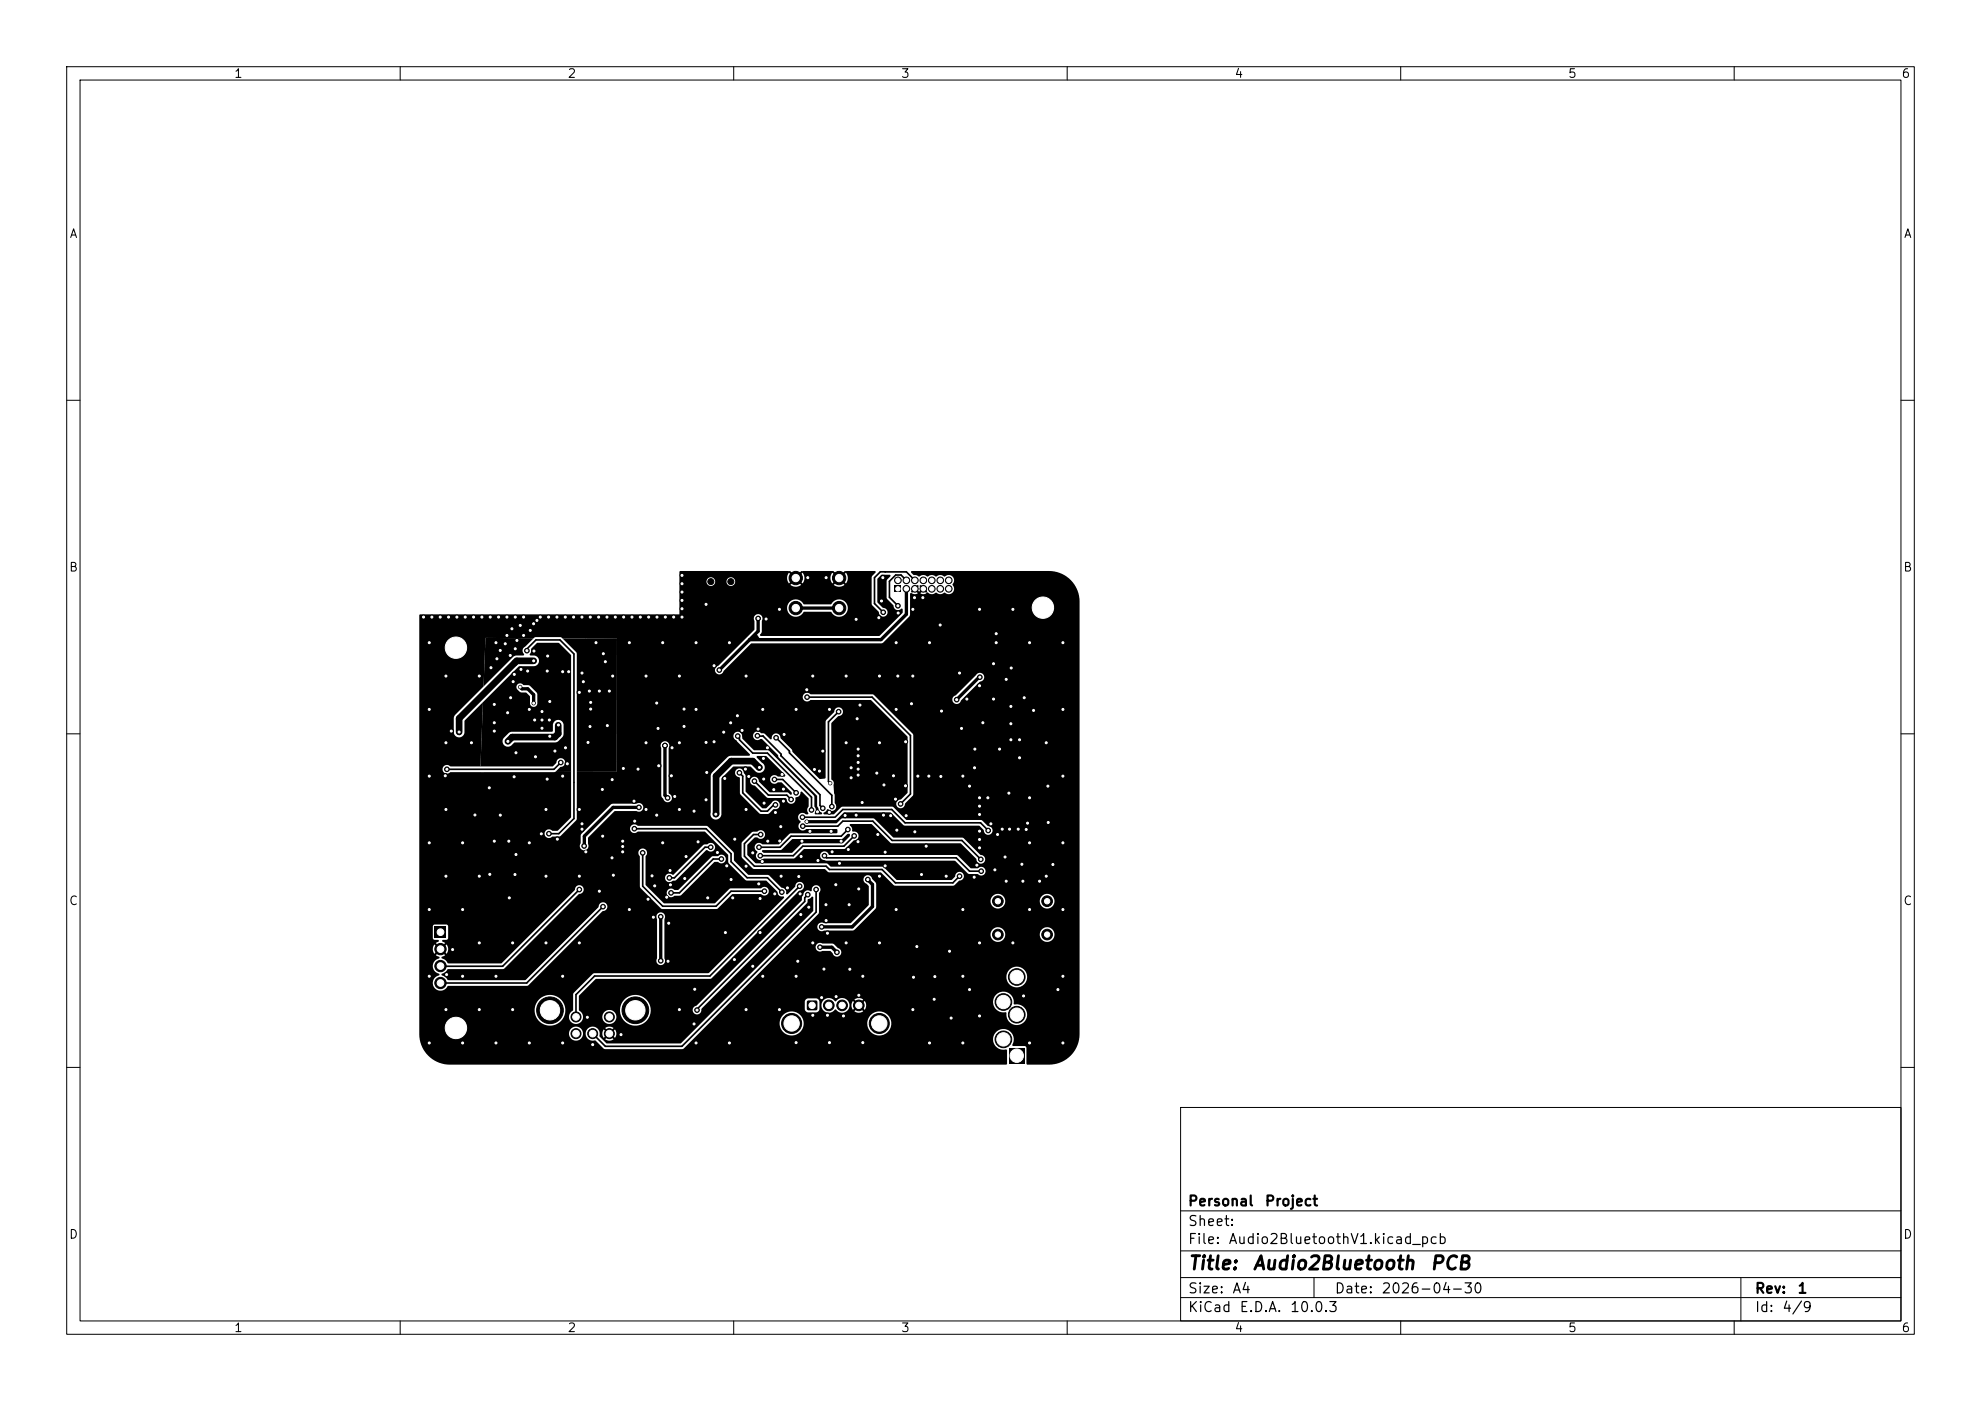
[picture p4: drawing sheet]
<svg xmlns="http://www.w3.org/2000/svg" width="297mm" height="210mm" viewBox="0 0 297 210" stroke-linecap="round" stroke-linejoin="round" font-family="sans-serif">
<defs><g id="words">
<g font-size="2">
<text x="178" y="190.8">Title:</text>
<text x="187.7" y="190.8">Audio2Bluetooth</text>
<text x="214.3" y="190.8">PCB</text>
</g>
<g font-size="1.5">
<text x="178" y="184.2">Sheet:</text>
<text x="178" y="181.2">Personal</text>
<text x="189.5" y="181.2">Project</text>
<text x="178" y="186.9">File:</text>
<text x="184.1" y="186.9">Audio2BluetoothV1.kicad_pcb</text>
<text x="178" y="197.1">KiCad</text>
<text x="178" y="194.3">Size:</text>
<text x="184.7" y="194.3">A4</text>
<text x="185.7" y="197.1">E.D.A.</text>
<text x="193.3" y="197.1">10.0.3</text>
<text x="200" y="194.3">Date:</text>
<text x="207" y="194.3">2026-04-30</text>
<text x="263" y="194.3">Rev:</text>
<text x="263" y="197.1">Id:</text>
<text x="267.1" y="197.1">4/9</text>
<text x="269.4" y="194.3">1</text>
</g>
<g font-size="1.3">
<text x="35" y="12">1</text>
<text x="85" y="12">2</text>
<text x="135" y="12">3</text>
<text x="185" y="12">4</text>
<text x="235" y="12">5</text>
<text x="285" y="12">6</text>
<text x="10.3" y="36">A</text>
<text x="285.4" y="36">A</text>
<text x="10.3" y="86">B</text>
<text x="285.3" y="86">B</text>
<text x="10.3" y="136">C</text>
<text x="285.3" y="136">C</text>
<text x="10.3" y="186">D</text>
<text x="285.3" y="186">D</text>
<text x="35" y="200">1</text>
<text x="85" y="200">2</text>
<text x="135" y="200">3</text>
<text x="185" y="200">4</text>
<text x="235" y="200">5</text>
<text x="285" y="200">6</text>
</g>
</g></defs>
<g fill="none" stroke="#000" stroke-width=".15">
<path d="M10 10h277v190h-277zM12 12h273v186h-273zM60 10v2M110 10v2M160 10v2M210 10v2M260 10v2M10 60h2M285 60h2M79 97.3v.2M10 110h2M285 110h2"/>
<path d="M95.1 124.2h10.8M10 160h2M177 166h108v32h-108zM285 160h2M60 198v2M110 198v2M160 198v2M177 194.5h108M177 191.5h108M177 187.5h108M177 181.5h108M197 191.5v3"/>
<path d="M210 198v2M260 198v2M261 191.5v6.5"/>
</g>
<path d="M112.9 95.3l.5-.2 .5 .7h-1.3z" fill="none" stroke="#000" stroke-width=".2"/>
<g fill="#000">
<path d="M72.8 95.6l7.2 .1-1.2 1.2a.75 .75 0 0 0-.2 1.2l-.2 .2h-1l-.4 .1-4.5 4.5zM79.7 97.2l.9-.8h3.1l1.9 1.8v17.5h-2.4l.8-.7a.68 .68 0 0 0 .7-.7 .68 .68 0 0 0-.7-.7 .68 .68 0 0 0-.6 .8l-.6 .5h-10.8l.2-3.9h3.1a.8 .8 0 0 0 .5 .8 .8 .8 0 0 0 .9 0l.5-.5h6.2l.9-.8 .2-.3v-1.6a.8 .8 0 0 0-.8-.7 .8 .8 0 0 0-.8 .7v.9l-.2 .2h-6l-.4 .2-.8 .7-.2 .4h-3.1l.2-5.7 2.4-2.4h2.6l.1 .4 .4 .4 1 .1 .5 .5 .1 1.2a.56 .56 0 0 0 .5 .5 .56 .56 0 0 0 .6-.5v-1.4l-.1-.3-1.2-1.1h-.8a.6 .6 0 0 0-.6-.3 .6 .6 0 0 0-.5 .5h-2.6l3-3h2.3a.8 .8 0 0 0 .7-.8 .8 .8 0 0 0-.7-.8l-.6-.1-.1-.2a.75 .75 0 0 0 .2-.7zM84.3 95.7l8.2 .1v19.9h-6v-17.7l-.1-.2zM112.9 95.3l.5-.2 .5 .7h-1.3zM62.9 92.2l39-.1v-1.1h16.1v.3a1.35 1.35 0 0 0 1.1 1.1 1.35 1.35 0 0 0 1.5-.7h3.9a1.36 1.36 0 0 0 1.6 .7 1.36 1.36 0 0 0 1-1.4 1.35 1.35 0 0 0-1.1-1.1 1.35 1.35 0 0 0-1.5 .7h-3.9a1.38 1.38 0 0 0-1.3-.7 1.38 1.38 0 0 0-1.2 .8l-.1 .3h-16.1v-3.9h4a.65 .65 0 0 0 .7 .7 .65 .65 0 0 0 .6-.7h1.7v.1a.65 .65 0 0 0 1 .5 .65 .65 0 0 0 0-1.1 .65 .65 0 0 0-1 .5h-1.7v-.1a.65 .65 0 0 0-.7-.5 .65 .65 0 0 0-.6 .6h-4v-1.4l16.5-.1 .6 .6-.2 .2-.5-.6-.1 .2a1.3 1.3 0 0 0 .1 1.5l.5-.6 .2 .2-.5 .6 .1 .1a1.3 1.3 0 0 0 1.5-.1l-.5-.6 .2-.2 .5 .6 .1-.2a1.3 1.3 0 0 0-.1-1.5l-.5 .6-.2-.2 .6-.6h4.7l.6 .6-.2 .2-.5-.5a1.29 1.29 0 0 0 0 1.6l.5-.6 .2 .2-.5 .6 .1 .1a1.3 1.3 0 0 0 1.5-.1l-.5-.6 .2-.2 .5 .6 .1-.2a1.3 1.3 0 0 0-.1-1.5l-.5 .6-.2-.2 .6-.6 4.6 .1v.1l-.6 .7v4l1 1.2a.68 .68 0 0 0 .7 .7 .68 .68 0 0 0 .7-.7 .68 .68 0 0 0-.8-.6l-.8-.9v-3.4l.7-.7 1.3 .1v.2l-.6 .7v2.5l1 1.1a.74 .74 0 0 0 .5 .7 .74 .74 0 0 0 .8-.2l.1 .2v.5l-3.5 3.4h-17.7l-.2-.1 .3-.5v-1.7a.66 .66 0 0 0-.6-.9 .66 .66 0 0 0-.5 1v1.3l-5.4 5.4a.66 .66 0 0 0-.3 1.1 .66 .66 0 0 0 1.1-.3l4.1-4.2h19.7l4.1-4.1v-3.3l.2-.1a.91 .91 0 0 0 1 0l-.3-.3 .2-.2 .3 .3 .3-.3 .2 .2-.3 .3a.8 .8 0 0 0 1-.1 .97 .97 0 0 0 1.4 0 .97 .97 0 0 0 1.2 0 .85 .85 0 0 0 1.2 0 .85 .85 0 0 0 0-1.2 .85 .85 0 0 0 0-1.2 .85 .85 0 0 0-1.2 0 .97 .97 0 0 0-1.3 0 .97 .97 0 0 0-1.3 0 .97 .97 0 0 0-1.2 0l-.4-.2h-.5l-.3-.4v-.2h20.6a4.6 4.6 0 0 1 3 1.1l.1 .1a4.6 4.6 0 0 1 1.6 3.4v64.8a4.6 4.6 0 0 1-4.6 4.6h-3.3l-.2-2.7-.2-.1h-1.7l-.1-.1a1.56 1.56 0 0 0-.9-2.4 1.56 1.56 0 0 0-2 1.4 1.56 1.56 0 0 0 1.9 1.6l.2 .2v1.9l-.2 .2h-83.4a4.6 4.6 0 0 1-4.5-4.8h22.4v.2a1.06 1.06 0 0 0 1.2 1 1.06 1.06 0 0 0 .9-1.2h.4v.2a1.19 1.19 0 0 0 1.5 1l1.2 1.2 .2 .1h11.6l.2-.1 3.9-3.9h10.5a1.8 1.8 0 0 0 1.8 1.9 1.8 1.8 0 0 0 1.8-1.9h9.5v.2a1.8 1.8 0 0 0 2.8 1.5 1.8 1.8 0 0 0 0-3.1 1.8 1.8 0 0 0-2.8 1.4h-9.5v-.2a1.8 1.8 0 0 0-1.9-1.5 1.8 1.8 0 0 0-1.7 1.7h-10.5l3.1-3.1h11.2v1.1l.1 .3 .4 .2 1.4-.1 .2-.4 .1-.7h.3a1.15 1.15 0 0 0 .7 1.2 1.15 1.15 0 0 0 1.4-.5 1.14 1.14 0 0 0 1.3 .5 1.14 1.14 0 0 0 .8-1.2h.3l.2 .8 .4-.5 .2 .2-.4 .5h.1a1.09 1.09 0 0 0 1.2 0l-.4-.5 .2-.2 .4 .5 .1-.1a1.09 1.09 0 0 0 0-1.2h19.2v.2a1.68 1.68 0 0 0 2 1.5 1.57 1.57 0 0 0 1.4 1.9 1.57 1.57 0 0 0 1.7-1.7 1.57 1.57 0 0 0-1.9-1.4l-.1-.1a1.56 1.56 0 0 0-1.4-1.8 1.56 1.56 0 0 0-1.7 1.4l-19.3-.1-.4 .5-.2-.2 .4-.5h-.1a1.09 1.09 0 0 0-1.2 0l.4 .5-.2 .2-.4-.5-.2 .6h-.3a1.16 1.16 0 0 0-.9-1 1.16 1.16 0 0 0-1.3 .5 1.15 1.15 0 0 0-1.2-.5 1.15 1.15 0 0 0-.8 1h-.3l-.1-.7-.5-.2h-1.2l-.3 .1-.1 .4h-11.2l3.9-3.9h37.5v.3a1.56 1.56 0 0 0 2.3 1.2 1.56 1.56 0 0 0 0-2.7 1.56 1.56 0 0 0-2.3 1.2h-37.5l4.4-4.4h4.5v.2a.69 .69 0 0 0 1 .4h1.1l.4 .4a.66 .66 0 0 0 1.1 .3 .66 .66 0 0 0-.2-1.1l-.8-.6-1.7-.1a.65 .65 0 0 0-.9 .5h-4.5l1.9-1.9h28.8v.2a1.1 1.1 0 0 0 1.2 1 1.1 1.1 0 0 0 1-1.2h5.2v.2a1.1 1.1 0 0 0 1.7 .8 1.1 1.1 0 0 0 0-1.9 1.1 1.1 0 0 0-1.7 .9h-5.2v-.2a1.1 1.1 0 0 0-1.2-.8 1.1 1.1 0 0 0-1 1h-28.8l1.1-1.1h1.7v.1a.69 .69 0 0 0 1.1 .5h4.4l3.3-3.3 .1-.2v-1h17.1v.2a1.1 1.1 0 0 0 1.2 1 1.1 1.1 0 0 0 1-1.2h5.2v.2a1.1 1.1 0 0 0 1.7 .8 1.1 1.1 0 0 0 0-1.9 1.1 1.1 0 0 0-1.7 .9h-5.2v-.2a1.1 1.1 0 0 0-1.2-.8 1.1 1.1 0 0 0-1 1h-17.1v-2.5l-.7-.8a.66 .66 0 0 0-1-.3 .66 .66 0 0 0 .2 1.1l.4 .4-.1 2.8-2.6 2.6-4.1 .1a.65 .65 0 0 0-1 .5h-1.7l2-2v-3.1a.66 .66 0 0 0-.3-1.1 .66 .66 0 0 0-.8 .8l-.1 .1a.73 .73 0 0 0-.8-.1 .73 .73 0 0 0-.4 .7l-.1 .2-.1 .6-15.8 15.8a.66 .66 0 0 0-.5 .8 .66 .66 0 0 0 .8 .5 .66 .66 0 0 0 .5-.9l15.8-15.8 .1-.2a.43 .43 0 0 1 .4-.6l.2-.2 .2 .1v2.1l-19.8 19.8h-11.1l-1.1-1v-.6h.4l.2 .8 .4-.4 .2 .2-.4 .4 .8 .2 .5-.2-.4-.4 .2-.2 .4 .4 .1-.2 .1-.4-.1-.6-.1-.1-.4 .4-.2-.2 .4-.4-.7-.2-.6 .2 .4 .4-.2 .2-.4-.4-.2 .5h-.4v-.2a1.06 1.06 0 0 0-1.1-.7 1.06 1.06 0 0 0-1 .9h-.4v-.2a1.06 1.06 0 0 0-1.1-.7 1.06 1.06 0 0 0-1 .9h-22.4v-3.5h17.3v.3a2.3 2.3 0 0 0 1.9 2.1 2.3 2.3 0 0 0 2.5-1.4h.7v.2a1.06 1.06 0 0 0 1.2 1 1.06 1.06 0 0 0 .9-1.2h2.9v.2a1.06 1.06 0 0 0 1.6 .8 1.06 1.06 0 0 0 0-1.8 1.06 1.06 0 0 0-1.6 .8h-2.9l-.1-.4-.5-.5v-.1h6.2a2.31 2.31 0 0 0 3.2 2.3 2.31 2.31 0 0 0 .5-4 2.31 2.31 0 0 0-3.7 1.4v.3h-6.2v-2l2.6-2.6h17.2l13.2-13.2a.68 .68 0 0 0 .7-.6 .68 .68 0 0 0-.7-.7 .68 .68 0 0 0-.6 .7l-1.1 1.1-.1 .1-.2-.2a.72 .72 0 0 0-.7-.9l-1.9-1.8-3.1-.1-2-2.1-.1-1.2-1.4-1.4h2.6v2.1l1.6 1.7 .3 .1h10.5l.7 .5h7.7l2 1.9 .2 .1h8.7l.9-.8a.66 .66 0 0 0 .7-.7 .66 .66 0 0 0-.8-.6 .66 .66 0 0 0-.5 .7l-.6 .5h-8.1l-2-1.9-.2-.1h-7.7l-.7-.5h-10.6l-1.3-1.3v-1.4l1.1-1.1 .4-.1a.68 .68 0 0 0 1 .1 .68 .68 0 0 0 0-1 .68 .68 0 0 0-1 .1l-.8 .1-1.4 1.4-.1 .2h-2.6l-2.5-2.5-.2-.1h-10.2a.68 .68 0 0 0-1-.1 .68 .68 0 0 0 0 1 .68 .68 0 0 0 1-.1l10 .1 3.4 3.4 .2 1.3 2.5 2.5 .2 .1h2.9l1.7 1.7a.77 .77 0 0 0 .9 .7v.2l-11.3 11.3h-17.2l-3 2.9-.1 .2v2.5l-.4 .3-.2 .5h-.7a2.3 2.3 0 0 0-1.6-3.1 2.3 2.3 0 0 0-2.8 2.1h-17.3v-12.5h2v1.9l.2 .2 .7 .1-.1 .2-.4 .2 .5 .4-.2 .2-.5-.4a1.14 1.14 0 0 0 0 1.4l.5-.5 .2 .2-.5 .5 .5 .2a.15 .15 0 0 1 .1 .1 .15 .15 0 0 1-.1 .2 1.2 1.2 0 0 0-.9 1.2 1.2 1.2 0 0 0 1 1.1v.2a1.17 1.17 0 0 0-.8 1.9 1.17 1.17 0 0 0 2-.3l12-.1 10.5-10.3h8.8l.1 .4v5.9a.65 .65 0 0 0 .6 1 .65 .65 0 0 0 .5-1v-5.9a.66 .66 0 0 0-.3-1 .66 .66 0 0 0-.9 .6h-8.8l.7-.8a.68 .68 0 0 0 .8-.6 .68 .68 0 0 0-.7-.8 .68 .68 0 0 0-.7 .8l-10.9 10.9h-11.7a1.44 1.44 0 0 0-.9-.8v-.1l.6-.3 .4-.4h8.2l.2-.1 11.2-11.2a.67 .67 0 0 0 .7-.7 .67 .67 0 0 0-.8-.6 .67 .67 0 0 0-.5 .7l-11 11h-8l-.4-.5-.6-.3v-.2l.5-.2-.4-.5 .2-.2 .5 .5v-.1a1.14 1.14 0 0 0 0-1.3l-.5 .4-.2-.2 .4-.4-.4-.3v-.2h.7l.2-.2v-1.9l-.1-.2h-2l-.2 .2h-2v-11h32.8l.2 .6 .1 4.6 3.1 3.2 .2 .1h8.1l.2-.1 2.2-2.2h4.3a.66 .66 0 0 0 1 0 .66 .66 0 0 0-.1-1 .66 .66 0 0 0-.9 .2h-4.7l-2.3 2.2h-7.5l-1.7-1.6h2.1a.69 .69 0 0 0 .4 .7 .69 .69 0 0 0 .8-.2l.9-.1 5-5h.6a.67 .67 0 0 0 .9 0 .67 .67 0 0 0 0-1 .67 .67 0 0 0-1 .1l-.9 .1-5 5h-.6a.65 .65 0 0 0-.7-.2 .65 .65 0 0 0-.4 .6h-2.1l-1.1-1.2v-1.1h2.9a.69 .69 0 0 0 .4 .7 .69 .69 0 0 0 .8-.2l.5-.1 4.4-4.4 .2-.1a.68 .68 0 0 0 1 .1 .68 .68 0 0 0 0-1 .68 .68 0 0 0-1 .1l-.6 .1-4.5 4.4a.67 .67 0 0 0-.7-.1 .67 .67 0 0 0-.5 .5h-2.9v-3.1a.67 .67 0 0 0-.1-1.1 .67 .67 0 0 0-1 .5h-32.8v-1.1h24v.2a.66 .66 0 0 0 .9 .5 .66 .66 0 0 0 .4-.9v-1l3.6-3.5h14.7a.83 .83 0 0 0 .9 .9 .83 .83 0 0 0 .8-1v-5.2l.9-.9h1.1v.1a1.1 1.1 0 0 0 .7 .7l.1 2.4 2.8 2.9 .3 .1h1.1l.8-.7a.66 .66 0 0 0 .9-.4 .66 .66 0 0 0-.4-.8 .66 .66 0 0 0-.9 .3l-.7 .8-.6-.1-2.5-2.4v-2.4l-.3-.4a.65 .65 0 0 0-.6-.7 .65 .65 0 0 0-.7 .6h-1.1l.9-.9h2.5l.7 .7a.82 .82 0 0 0 1.3 0 .82 .82 0 0 0-.3-1.3l-.7-.7v-.2l1.4-.1 2.8 2.9-.1 .2h-.9a.68 .68 0 0 0-1-.1 .68 .68 0 0 0 0 1 .68 .68 0 0 0 1 0h.5l1.5 1.5v.3h-.2l-.5-.3-2.6-.1-1.6-1.5a.68 .68 0 0 0-.6-.8 .68 .68 0 0 0-.8 .7 .68 .68 0 0 0 .8 .7l1.8 1.8h2.7l.3 .2a.67 .67 0 0 0 .7 .7 .67 .67 0 0 0 .5-.9l.2-.1a.79 .79 0 0 0 .7-.8h.2l.9 1v1.2a1.03 1.03 0 0 0 0 1.1l-.3 .1a.68 .68 0 0 0-1.1 0 .68 .68 0 0 0 .2 1v.2a.68 .68 0 0 0-.1 1 .68 .68 0 0 0 1 0h4.5h.1l.1 .5-.2 .1h-6.8l-.3 .1-1.6 1.6h-2.4a.67 .67 0 0 0-1 0 .67 .67 0 0 0 .2 1v.2a.68 .68 0 0 0 .1 1 .68 .68 0 0 0 .9-.1h4.5l.6-.5h3.4v.1a.97 .97 0 0 0 .9 .7h19.2l2.1 2h1.4a.67 .67 0 0 0 1 0 .67 .67 0 0 0-.1-1 .67 .67 0 0 0-.9 .2l-1.1-.1-1.9-1.9h-.2l-19.1-.1a.68 .68 0 0 0-.7-.5 .68 .68 0 0 0-.6 .6h-3.4l1-.9h6l.2-.1 1.2-1.2a.68 .68 0 0 0 .7-.8 .68 .68 0 0 0-.9-.5l-.1-.2a.91 .91 0 0 0-.3-.8l.1-.2h3.2l2.8 2.8 .2 .1h10.4l2.3 2.4a.67 .67 0 0 0 .7 .6 .67 .67 0 0 0 .6-.7 .67 .67 0 0 0-.7-.6l-2.5-2.5h-.2l-10.4-.1-2.8-2.8h-.2h-4.6l-.9 .7h-4.5l-.3-.3 .3-.2h4.4l1.3-1.1h6.9l1.9 1.9 .2 .1h11.2l.7 .6a.68 .68 0 0 0 .6 .8 .68 .68 0 0 0 .7-.8 .68 .68 0 0 0-.7-.6l-1-.9h-11.2l-1.9-1.9-.2-.1h-7.5l-1.3 1.2h-1.5a.38 .38 0 0 1 .4-.5 .28 .28 0 0 1 .2-.3 .28 .28 0 0 1 .3 .2 .68 .68 0 0 0 .9-.3 .68 .68 0 0 0-.2-.9v-1.1l-.1-1.5a.71 .71 0 0 0-.4-.9v-8.4l1-1a.68 .68 0 0 0 .8-.7 .68 .68 0 0 0-.7-.7 .68 .68 0 0 0-.7 .8l-1.1 1.1-.1 .2-.1 8.6h-.9l-4-4-.1-.4-1.6-1.6a.67 .67 0 0 0-.7-.8 .67 .67 0 0 0-.7 .8l-.2 .1-.8-.8-.6-.1a.67 .67 0 0 0-1-.1 .67 .67 0 0 0 0 1 .67 .67 0 0 0 1 0h.2l2.3 2.4 .2 .3 5.7 5.8v1.6a1.69 1.69 0 0 0 .8 1l-.1 .2h-.9l-.1-.1v-.2a.74 .74 0 0 0-.1-.9l-.1-1.7-6.7-6.7h-.2l-2.1-.1-1.7-1.7a.7 .7 0 0 0-.4-.9 .7 .7 0 0 0-.9 .4 .81 .81 0 0 0 .5 .9l1.9 2.1-.1 .1h-2.8l-.3 .1-2.5 2.4-.1 .5-.1 5.7h-14.7l.4-.4h3.3a.65 .65 0 0 0 .9-.6 .65 .65 0 0 0-.9-.5h-3.6l-.3 .1-4.4 4.4-.1 .3v1.1l-.2 .3h-24v-11.4h3.4v.1a.7 .7 0 0 0 .5 .5 .7 .7 0 0 0 .8-.2h18v6.8l-2 2h-.8a.67 .67 0 0 0-1 .1 .67 .67 0 0 0 .1 .9 .67 .67 0 0 0 1-.1l1.1-.1 2.4-2.4 .1-7.2h6v-4h6.5l.1 .5v7.1l.3 .4a.67 .67 0 0 0 1.1 .4 .67 .67 0 0 0-.2-1.1v-6.9a.65 .65 0 0 0-.4-1 .65 .65 0 0 0-.9 .6h-6.5v-7.3h27.8v.2a.7 .7 0 0 0 .5 .5 .7 .7 0 0 0 .8-.2h9l5.4 5.5 .1 8.4-1 1a.68 .68 0 0 0-.7 .7 .68 .68 0 0 0 .7 .7 .68 .68 0 0 0 .6-.8l1.1-1.1 .1-.2v-8.9l-.1-.2-5.1-5.2h11.1v.1a.65 .65 0 0 0 .6 .6 .65 .65 0 0 0 .7-.4l2.8-2.9a.67 .67 0 0 0 .6-1 .67 .67 0 0 0-1.2 0l-3 3-.4 .3-.1 .3h-11.1l-.9-.7h-9.3a.66 .66 0 0 0-.7-.2 .66 .66 0 0 0-.5 .5h-27.8v-8.6l-8.2-.1-.3-.2h-3.7l-.3 .2-7.2-.1-.3 7.3-4.4 4.4-.1 .3 .1 2.4a.8 .8 0 0 0 .8 .5 .8 .8 0 0 0 .7-.7l.1-1.8 2.7-2.7-.4 9.6h-4.4a.69 .69 0 0 0-.8-.2 .69 .69 0 0 0-.5 .6h-3.4zM134.1 87.8h1v1h-1zM136.6 88.6l.2-.2 .3 .2-.3 .2-.2-.1zM137.3 88l.2-.3a.15 .15 0 0 1 .2 0 .15 .15 0 0 1 0 .3l-.2 .2zM137.9 87.7h.2l.2 .3-.2 .2-.2-.3zM138.5 88.6l.2-.2 .2 .2a.15 .15 0 0 1 .1 .2 .15 .15 0 0 1-.3 0zM72 115.7h2.9zM114.3 127.5l2.8-.1 1.7-1.6h7.4l.9-.8h.2l.1 .1v.3l-1.1 1h-6l-1.6 1.4h-4.2l-.3-.2z"/>
<path d="M65.2 138.9h1.7v1.7h-1.7zM121 150h1.5v1.4h-1.5zM151.3 157.1h2.3v2.3h-2.3z"/>
</g>
<g fill="#000" stroke="#000" stroke-width=".15">
<circle cx="63.5" cy="92.5" r=".3"/>
<circle cx="64.4" cy="96.3" r=".35"/>
<circle cx="64.7" cy="92.5" r=".3"/>
<circle cx="66" cy="92.5" r=".3"/>
<circle cx="67.3" cy="92.5" r=".3"/>
<circle cx="68.4" cy="97.1" r="2.8"/>
<circle cx="68.5" cy="92.5" r=".3"/>
<circle cx="69.7" cy="92.5" r=".3"/>
<circle cx="71" cy="92.5" r=".3"/>
<circle cx="72.3" cy="92.5" r=".3"/>
<circle cx="73.5" cy="92.5" r=".3"/>
<circle cx="74.4" cy="96.3" r=".35"/>
<circle cx="74.5" cy="98.8" r=".3"/>
<circle cx="74.7" cy="92.5" r=".3"/>
<circle cx="75" cy="97.5" r=".3"/>
<circle cx="75.7" cy="96.5" r=".3"/>
<circle cx="76" cy="92.5" r=".3"/>
<circle cx="76" cy="95.3" r=".3"/>
<circle cx="76.5" cy="98.3" r=".3"/>
<circle cx="76.7" cy="94.3" r=".3"/>
<circle cx="77.3" cy="92.5" r=".3"/>
<circle cx="77.3" cy="97.3" r=".3"/>
<circle cx="77.5" cy="96" r=".3"/>
<circle cx="78" cy="93.8" r=".3"/>
<circle cx="78.5" cy="92.5" r=".3"/>
<circle cx="78.5" cy="95.3" r=".3"/>
<circle cx="79" cy="97.5" r=".35"/>
<circle cx="79.5" cy="94.5" r=".3"/>
<circle cx="80" cy="93.5" r=".3"/>
<circle cx="80" cy="99.1" r=".35"/>
<circle cx="80.1" cy="97.6" r=".35"/>
<circle cx="80.5" cy="93" r=".3"/>
<circle cx="81" cy="92.5" r=".3"/>
<circle cx="82.1" cy="98.3" r=".35"/>
<circle cx="82.3" cy="92.5" r=".3"/>
<circle cx="83.5" cy="92.5" r=".3"/>
<circle cx="84.7" cy="92.5" r=".3"/>
<circle cx="86" cy="92.5" r=".3"/>
<circle cx="87.3" cy="92.5" r=".3"/>
<circle cx="88.5" cy="92.5" r=".3"/>
<circle cx="89.4" cy="96.3" r=".35"/>
<circle cx="89.7" cy="92.5" r=".3"/>
<circle cx="90.5" cy="98" r=".35"/>
<circle cx="90.8" cy="99.2" r=".35"/>
<circle cx="91" cy="92.5" r=".3"/>
<circle cx="92.3" cy="92.5" r=".3"/>
<circle cx="93.5" cy="92.5" r=".3"/>
<circle cx="94.4" cy="96.3" r=".35"/>
<circle cx="94.7" cy="92.5" r=".3"/>
<circle cx="96" cy="92.5" r=".3"/>
<circle cx="97.2" cy="92.5" r=".3"/>
<circle cx="98.5" cy="92.5" r=".3"/>
<circle cx="99.4" cy="96.3" r=".35"/>
<circle cx="99.7" cy="92.5" r=".3"/>
<circle cx="101" cy="92.5" r=".3"/>
<circle cx="102.2" cy="90" r=".3"/>
<circle cx="102.2" cy="92.5" r=".3"/>
<circle cx="102.2" cy="86.3" r=".3"/>
<circle cx="102.2" cy="87.5" r=".3"/>
<circle cx="102.2" cy="91.3" r=".3"/>
<circle cx="102.3" cy="88.8" r=".3"/>
<circle cx="104.4" cy="96.3" r=".35"/>
<circle cx="105.9" cy="90.6" r=".35"/>
<circle cx="106.6" cy="87.2" r=".45"/>
<circle cx="107.1" cy="99.8" r=".35"/>
<circle cx="109.4" cy="96.3" r=".35"/>
<circle cx="109.6" cy="87.2" r=".45"/>
<circle cx="113.7" cy="92.7" r=".35"/>
<circle cx="114.9" cy="92.8" r=".35"/>
<circle cx="116.9" cy="91.3" r=".35"/>
<circle cx="119.3" cy="86.6" r="1"/>
<circle cx="119.3" cy="91.1" r="1"/>
<circle cx="121.1" cy="86.6" r=".35"/>
<circle cx="123.9" cy="86.6" r=".35"/>
<circle cx="125.8" cy="86.6" r="1"/>
<circle cx="125.8" cy="91.1" r="1"/>
<circle cx="128.4" cy="92.8" r=".35"/>
<circle cx="131.8" cy="92.6" r=".35"/>
<circle cx="132.2" cy="90.1" r=".35"/>
<circle cx="132.4" cy="86.6" r=".35"/>
<circle cx="132.4" cy="91.8" r=".35"/>
<circle cx="134.4" cy="96.3" r=".35"/>
<circle cx="134.6" cy="87" r=".5"/>
<circle cx="134.6" cy="90.8" r=".35"/>
<circle cx="134.7" cy="91.9" r=".35"/>
<circle cx="135.9" cy="88.3" r=".5"/>
<circle cx="135.9" cy="87" r=".5"/>
<circle cx="136.9" cy="91.3" r=".35"/>
<circle cx="137.1" cy="89.6" r=".35"/>
<circle cx="137.2" cy="87" r=".5"/>
<circle cx="137.2" cy="88.3" r=".5"/>
<circle cx="138.4" cy="89.6" r=".35"/>
<circle cx="138.4" cy="87" r=".5"/>
<circle cx="138.4" cy="88.3" r=".5"/>
<circle cx="139.4" cy="96.3" r=".35"/>
<circle cx="139.7" cy="88.3" r=".5"/>
<circle cx="139.7" cy="87" r=".5"/>
<circle cx="141" cy="93.7" r=".35"/>
<circle cx="141" cy="88.3" r=".5"/>
<circle cx="141" cy="87" r=".5"/>
<circle cx="142.2" cy="87" r=".5"/>
<circle cx="142.2" cy="88.3" r=".5"/>
<circle cx="146.9" cy="91.3" r=".35"/>
<circle cx="149" cy="99.5" r=".35"/>
<circle cx="149.4" cy="95" r=".35"/>
<circle cx="149.4" cy="96.3" r=".35"/>
<circle cx="151.9" cy="91.3" r=".35"/>
<circle cx="154.4" cy="96.3" r=".35"/>
<circle cx="156.4" cy="91.1" r="2.8"/>
<circle cx="159.4" cy="96.3" r=".35"/>
<circle cx="64.4" cy="116.3" r=".35"/>
<circle cx="64.4" cy="106.3" r=".35"/>
<circle cx="66.8" cy="116.3" r=".35"/>
<circle cx="66.9" cy="111.3" r=".35"/>
<circle cx="66.9" cy="101.3" r=".35"/>
<circle cx="67" cy="115.3" r=".35"/>
<circle cx="67.7" cy="109.6" r=".35"/>
<circle cx="68.8" cy="109.7" r=".35"/>
<circle cx="70.7" cy="111.3" r=".35"/>
<circle cx="71.9" cy="101.3" r=".35"/>
<circle cx="73.4" cy="118.1" r=".35"/>
<circle cx="73.6" cy="100.1" r=".35"/>
<circle cx="74.1" cy="105.6" r=".35"/>
<circle cx="74.1" cy="109.6" r=".35"/>
<circle cx="74.1" cy="108.3" r=".35"/>
<circle cx="76.1" cy="106.8" r=".35"/>
<circle cx="76.1" cy="111.1" r=".35"/>
<circle cx="76.6" cy="104.6" r=".35"/>
<circle cx="76.9" cy="102.2" r=".35"/>
<circle cx="77.1" cy="116.4" r=".35"/>
<circle cx="77.1" cy="101.1" r=".35"/>
<circle cx="77.4" cy="112.8" r=".35"/>
<circle cx="78" cy="103" r=".25"/>
<circle cx="78.1" cy="100.3" r=".35"/>
<circle cx="79.1" cy="100.6" r=".35"/>
<circle cx="79.4" cy="106.3" r=".35"/>
<circle cx="80" cy="105.4" r=".25"/>
<circle cx="80.2" cy="107.9" r=".25"/>
<circle cx="80.3" cy="113.4" r=".25"/>
<circle cx="81.3" cy="109.2" r=".25"/>
<circle cx="81.3" cy="106.7" r=".25"/>
<circle cx="81.3" cy="107.9" r=".25"/>
<circle cx="82" cy="116.8" r=".3"/>
<circle cx="82" cy="100.6" r=".25"/>
<circle cx="82.4" cy="107.9" r=".25"/>
<circle cx="82.4" cy="110.4" r=".25"/>
<circle cx="82.4" cy="105.2" r=".25"/>
<circle cx="83.2" cy="112.6" r=".25"/>
<circle cx="83.7" cy="108.7" r=".25"/>
<circle cx="84.1" cy="114.3" r=".35"/>
<circle cx="84.4" cy="116.3" r=".35"/>
<circle cx="84.4" cy="100.7" r=".25"/>
<circle cx="84.8" cy="112.1" r=".3"/>
<circle cx="85.1" cy="114.5" r=".35"/>
<circle cx="85.3" cy="100.7" r=".25"/>
<circle cx="86.9" cy="103.8" r=".35"/>
<circle cx="87.3" cy="100.9" r=".35"/>
<circle cx="87.5" cy="102.2" r=".35"/>
<circle cx="88.2" cy="111.3" r=".35"/>
<circle cx="88.4" cy="103.6" r=".35"/>
<circle cx="88.5" cy="108.9" r=".25"/>
<circle cx="88.6" cy="106.3" r=".35"/>
<circle cx="88.6" cy="105.3" r=".35"/>
<circle cx="89.9" cy="103.6" r=".35"/>
<circle cx="90.3" cy="118.3" r=".3"/>
<circle cx="91.1" cy="108.8" r=".3"/>
<circle cx="91.4" cy="103.6" r=".35"/>
<circle cx="91.8" cy="116.9" r=".3"/>
<circle cx="91.9" cy="101.3" r=".35"/>
<circle cx="93.5" cy="115.2" r=".25"/>
<circle cx="95.7" cy="115.3" r=".35"/>
<circle cx="96.9" cy="111.3" r=".35"/>
<circle cx="96.9" cy="101.3" r=".35"/>
<circle cx="98.5" cy="105.4" r=".35"/>
<circle cx="98.7" cy="109.2" r=".35"/>
<circle cx="98.8" cy="114.8" r=".35"/>
<circle cx="99.7" cy="111.8" r=".35"/>
<circle cx="100.1" cy="119.6" r=".35"/>
<circle cx="100.7" cy="116.3" r=".35"/>
<circle cx="100.8" cy="112.1" r=".35"/>
<circle cx="101.2" cy="119.4" r=".35"/>
<circle cx="101.9" cy="111.3" r=".35"/>
<circle cx="101.9" cy="101.3" r=".35"/>
<circle cx="102.6" cy="108.9" r=".35"/>
<circle cx="102.6" cy="106.3" r=".35"/>
<circle cx="104.4" cy="106.3" r=".35"/>
<circle cx="105.9" cy="119.9" r=".35"/>
<circle cx="105.9" cy="111.3" r=".35"/>
<circle cx="106" cy="115.8" r=".35"/>
<circle cx="107.1" cy="111.2" r=".35"/>
<circle cx="107.8" cy="100.4" r=".35"/>
<circle cx="108.5" cy="109.8" r=".35"/>
<circle cx="108.7" cy="116.7" r=".35"/>
<circle cx="109.5" cy="108.4" r=".25"/>
<circle cx="110.6" cy="107.3" r=".35"/>
<circle cx="110.6" cy="110.3" r=".35"/>
<circle cx="110.9" cy="115.8" r=".35"/>
<circle cx="111.3" cy="109.5" r=".35"/>
<circle cx="111.8" cy="115.3" r=".35"/>
<circle cx="111.9" cy="101.3" r=".35"/>
<circle cx="112.3" cy="116.4" r=".35"/>
<circle cx="113.1" cy="117.1" r=".35"/>
<circle cx="113.6" cy="110.3" r=".35"/>
<circle cx="113.7" cy="109.3" r=".35"/>
<circle cx="113.9" cy="115" r=".35"/>
<circle cx="114.4" cy="106.3" r=".35"/>
<circle cx="114.5" cy="113.7" r=".25"/>
<circle cx="114.5" cy="116.8" r=".35"/>
<circle cx="115.1" cy="112.1" r=".25"/>
<circle cx="116" cy="118.4" r=".3"/>
<circle cx="116.1" cy="116.8" r=".35"/>
<circle cx="116.4" cy="110.6" r=".35"/>
<circle cx="117.3" cy="116.1" r=".25"/>
<circle cx="117.5" cy="118.3" r=".25"/>
<circle cx="117.6" cy="110.1" r=".35"/>
<circle cx="118.6" cy="119.8" r=".35"/>
<circle cx="119.4" cy="118.8" r=".35"/>
<circle cx="119.4" cy="106.3" r=".35"/>
<circle cx="121" cy="103.4" r=".35"/>
<circle cx="121" cy="104.5" r=".35"/>
<circle cx="121.9" cy="101.3" r=".35"/>
<circle cx="122.1" cy="115.3" r=".35"/>
<circle cx="122.9" cy="115.6" r=".35"/>
<circle cx="123.4" cy="112.6" r=".35"/>
<circle cx="124.4" cy="106.3" r=".35"/>
<circle cx="124.5" cy="117.4" r=".25"/>
<circle cx="125.7" cy="106.7" r=".35"/>
<circle cx="126.9" cy="111.3" r=".35"/>
<circle cx="126.9" cy="101.3" r=".35"/>
<circle cx="127.6" cy="116.6" r=".35"/>
<circle cx="127.6" cy="115.1" r=".35"/>
<circle cx="128.5" cy="107.7" r=".3"/>
<circle cx="128.7" cy="116.2" r=".35"/>
<circle cx="128.7" cy="113.3" r=".35"/>
<circle cx="128.7" cy="114.3" r=".35"/>
<circle cx="128.7" cy="112.3" r=".35"/>
<circle cx="128.7" cy="115.3" r=".35"/>
<circle cx="128.9" cy="105.7" r=".3"/>
<circle cx="131.5" cy="115.9" r=".35"/>
<circle cx="131.9" cy="111.3" r=".35"/>
<circle cx="131.9" cy="101.3" r=".35"/>
<circle cx="132.5" cy="117.7" r=".35"/>
<circle cx="134" cy="116.3" r=".35"/>
<circle cx="134.3" cy="119.8" r=".35"/>
<circle cx="134.4" cy="106.3" r=".35"/>
<circle cx="134.6" cy="101.3" r=".35"/>
<circle cx="135.8" cy="117.8" r=".3"/>
<circle cx="135.8" cy="111.2" r=".3"/>
<circle cx="136.7" cy="105.5" r=".35"/>
<circle cx="136.9" cy="101.3" r=".35"/>
<circle cx="137.6" cy="116.3" r=".25"/>
<circle cx="139.3" cy="116.3" r=".35"/>
<circle cx="141.1" cy="116.4" r=".35"/>
<circle cx="141.2" cy="106.6" r=".35"/>
<circle cx="143.4" cy="104.9" r=".35"/>
<circle cx="143.9" cy="100.9" r=".35"/>
<circle cx="144.2" cy="109.2" r=".35"/>
<circle cx="144.4" cy="116.3" r=".35"/>
<circle cx="145" cy="104.8" r=".35"/>
<circle cx="145.4" cy="117.8" r=".35"/>
<circle cx="146.1" cy="115.1" r=".35"/>
<circle cx="146.2" cy="112.3" r=".35"/>
<circle cx="146.9" cy="102.8" r=".35"/>
<circle cx="146.9" cy="119.6" r=".35"/>
<circle cx="146.9" cy="101.5" r=".35"/>
<circle cx="147.4" cy="108.3" r=".35"/>
<circle cx="148.1" cy="119.6" r=".35"/>
<circle cx="149" cy="104.8" r=".35"/>
<circle cx="149.9" cy="112.3" r=".35"/>
<circle cx="150.9" cy="101.8" r=".35"/>
<circle cx="151.3" cy="118.9" r=".35"/>
<circle cx="151.6" cy="108.5" r=".35"/>
<circle cx="151.6" cy="105.9" r=".35"/>
<circle cx="151.6" cy="110.9" r=".35"/>
<circle cx="151.6" cy="100.1" r=".35"/>
<circle cx="152.9" cy="110.9" r=".35"/>
<circle cx="152.9" cy="113.6" r=".35"/>
<circle cx="153.6" cy="104.6" r=".35"/>
<circle cx="154.4" cy="119.6" r=".35"/>
<circle cx="155" cy="106.5" r=".35"/>
<circle cx="156.9" cy="111.3" r=".35"/>
<circle cx="157.1" cy="117.8" r=".35"/>
<circle cx="159.4" cy="116.3" r=".35"/>
<circle cx="159.4" cy="106.3" r=".35"/>
<circle cx="64.4" cy="136.3" r=".35"/>
<circle cx="64.4" cy="126.3" r=".35"/>
<circle cx="66.9" cy="121.3" r=".35"/>
<circle cx="66.9" cy="131.3" r=".35"/>
<circle cx="69.4" cy="136.3" r=".35"/>
<circle cx="69.4" cy="126.3" r=".35"/>
<circle cx="71.2" cy="122.2" r=".3"/>
<circle cx="71.9" cy="131.3" r=".35"/>
<circle cx="73.4" cy="131.1" r=".3"/>
<circle cx="74.1" cy="126.1" r=".35"/>
<circle cx="75" cy="122.2" r=".3"/>
<circle cx="76.3" cy="126.1" r=".3"/>
<circle cx="76.4" cy="134.6" r=".35"/>
<circle cx="77.2" cy="131.1" r=".3"/>
<circle cx="77.4" cy="128.1" r=".35"/>
<circle cx="79.4" cy="126.3" r=".35"/>
<circle cx="81.2" cy="125" r=".35"/>
<circle cx="81.9" cy="121.3" r=".35"/>
<circle cx="81.9" cy="131.3" r=".35"/>
<circle cx="82.3" cy="125" r=".35"/>
<circle cx="83.6" cy="125.8" r=".35"/>
<circle cx="86.9" cy="121.3" r=".35"/>
<circle cx="86.9" cy="133.3" r=".35"/>
<circle cx="86.9" cy="131.3" r=".35"/>
<circle cx="87.3" cy="123.5" r=".35"/>
<circle cx="87.3" cy="124.3" r=".35"/>
<circle cx="87.6" cy="126.8" r=".35"/>
<circle cx="87.8" cy="127.7" r=".25"/>
<circle cx="89.9" cy="133.6" r=".35"/>
<circle cx="90.4" cy="125.3" r=".35"/>
<circle cx="90.4" cy="135.9" r=".35"/>
<circle cx="91.8" cy="128.6" r=".35"/>
<circle cx="92" cy="131.2" r=".35"/>
<circle cx="93.4" cy="127.7" r=".35"/>
<circle cx="93.4" cy="126.9" r=".35"/>
<circle cx="93.4" cy="126.1" r=".35"/>
<circle cx="94.4" cy="136.3" r=".35"/>
<circle cx="95.1" cy="120.1" r=".35"/>
<circle cx="95.1" cy="124.2" r=".35"/>
<circle cx="95.2" cy="123.1" r=".35"/>
<circle cx="95.8" cy="121" r=".35"/>
<circle cx="96.4" cy="127.8" r=".35"/>
<circle cx="96.9" cy="121.3" r=".35"/>
<circle cx="97.2" cy="134.8" r=".35"/>
<circle cx="97.8" cy="131.3" r=".35"/>
<circle cx="98" cy="137.5" r=".35"/>
<circle cx="98.2" cy="132.8" r=".25"/>
<circle cx="98.5" cy="122.2" r=".35"/>
<circle cx="99.1" cy="137.4" r=".35"/>
<circle cx="99.4" cy="126.3" r=".35"/>
<circle cx="100" cy="134.5" r=".25"/>
<circle cx="100.3" cy="138.4" r=".35"/>
<circle cx="100.4" cy="131.6" r=".35"/>
<circle cx="100.5" cy="130.5" r=".35"/>
<circle cx="100.5" cy="132.6" r=".35"/>
<circle cx="100.6" cy="133.8" r=".35"/>
<circle cx="101.9" cy="121.3" r=".35"/>
<circle cx="102.7" cy="131.7" r=".35"/>
<circle cx="102.9" cy="128.4" r=".35"/>
<circle cx="104.1" cy="121.6" r=".35"/>
<circle cx="104.7" cy="126.2" r=".35"/>
<circle cx="106.1" cy="134.6" r=".35"/>
<circle cx="106.6" cy="127" r=".35"/>
<circle cx="107.3" cy="122" r=".35"/>
<circle cx="107.6" cy="127.8" r=".35"/>
<circle cx="108.2" cy="128.8" r=".35"/>
<circle cx="108.8" cy="139.8" r=".35"/>
<circle cx="109" cy="129.8" r=".35"/>
<circle cx="109.6" cy="131.8" r=".35"/>
<circle cx="109.9" cy="134.6" r=".35"/>
<circle cx="110.2" cy="125.8" r=".35"/>
<circle cx="111.9" cy="121.3" r=".35"/>
<circle cx="111.9" cy="129.8" r=".35"/>
<circle cx="112.9" cy="127.8" r=".35"/>
<circle cx="113.8" cy="132.5" r=".35"/>
<circle cx="113.8" cy="127" r=".35"/>
<circle cx="114" cy="139.8" r=".35"/>
<circle cx="114" cy="134.7" r=".35"/>
<circle cx="114" cy="128.3" r=".35"/>
<circle cx="114" cy="125.1" r=".35"/>
<circle cx="114.3" cy="129.1" r=".25"/>
<circle cx="114.6" cy="120.4" r=".25"/>
<circle cx="114.6" cy="133.6" r=".35"/>
<circle cx="115.1" cy="126.1" r=".35"/>
<circle cx="116.2" cy="134" r=".35"/>
<circle cx="116.3" cy="120.7" r=".35"/>
<circle cx="116.3" cy="121.8" r=".35"/>
<circle cx="116.9" cy="126.1" r=".25"/>
<circle cx="117.1" cy="123.9" r=".25"/>
<circle cx="117.1" cy="131.3" r=".35"/>
<circle cx="117.2" cy="133.7" r=".35"/>
<circle cx="117.5" cy="120.1" r=".35"/>
<circle cx="118.1" cy="133.1" r=".35"/>
<circle cx="119.8" cy="131.4" r=".35"/>
<circle cx="119.9" cy="132.8" r=".35"/>
<circle cx="120" cy="134" r=".35"/>
<circle cx="120.1" cy="137.1" r=".35"/>
<circle cx="120.1" cy="128.4" r=".35"/>
<circle cx="120.2" cy="126.1" r=".25"/>
<circle cx="120.3" cy="122.5" r=".35"/>
<circle cx="120.4" cy="123.8" r=".35"/>
<circle cx="121" cy="123.2" r=".25"/>
<circle cx="121.1" cy="134.1" r=".35"/>
<circle cx="121.3" cy="136" r=".35"/>
<circle cx="121.4" cy="124.6" r=".25"/>
<circle cx="121.7" cy="121.4" r=".35"/>
<circle cx="122.4" cy="133.3" r=".35"/>
<circle cx="122.6" cy="121.7" r=".25"/>
<circle cx="122.6" cy="129" r=".25"/>
<circle cx="123.2" cy="138.9" r=".35"/>
<circle cx="123.4" cy="121.2" r=".35"/>
<circle cx="123.6" cy="128.3" r=".35"/>
<circle cx="123.8" cy="135.6" r=".35"/>
<circle cx="123.9" cy="138" r=".35"/>
<circle cx="124.1" cy="139.9" r=".35"/>
<circle cx="124.3" cy="121.8" r=".3"/>
<circle cx="124.6" cy="124.6" r=".25"/>
<circle cx="124.7" cy="120.9" r=".35"/>
<circle cx="124.8" cy="127.7" r=".25"/>
<circle cx="125.3" cy="132.6" r=".35"/>
<circle cx="125.9" cy="129.4" r=".35"/>
<circle cx="126.1" cy="126.1" r=".25"/>
<circle cx="126.7" cy="122.2" r=".35"/>
<circle cx="127.1" cy="124.3" r=".35"/>
<circle cx="127.2" cy="127.3" r=".35"/>
<circle cx="127.3" cy="135.6" r=".35"/>
<circle cx="128.1" cy="125.3" r=".35"/>
<circle cx="128.4" cy="122.2" r=".35"/>
<circle cx="128.6" cy="126.2" r=".3"/>
<circle cx="128.7" cy="133.2" r=".3"/>
<circle cx="129.3" cy="120.3" r=".35"/>
<circle cx="130.1" cy="131.8" r=".35"/>
<circle cx="131.6" cy="125.1" r=".35"/>
<circle cx="131.9" cy="131.3" r=".35"/>
<circle cx="132.5" cy="122.2" r=".35"/>
<circle cx="132.7" cy="129.8" r=".3"/>
<circle cx="132.7" cy="127.7" r=".3"/>
<circle cx="133.5" cy="122.3" r=".3"/>
<circle cx="134.4" cy="136.3" r=".35"/>
<circle cx="134.5" cy="124.4" r=".3"/>
<circle cx="135" cy="120.5" r=".35"/>
<circle cx="135.9" cy="122.3" r=".3"/>
<circle cx="137.2" cy="124.7" r=".35"/>
<circle cx="138.2" cy="131.1" r=".35"/>
<circle cx="138.9" cy="126.8" r=".35"/>
<circle cx="141.9" cy="131.3" r=".35"/>
<circle cx="143.9" cy="131.3" r=".35"/>
<circle cx="144.4" cy="136.3" r=".35"/>
<circle cx="146.1" cy="131.5" r=".35"/>
<circle cx="146.5" cy="129.7" r=".35"/>
<circle cx="146.9" cy="125.8" r=".35"/>
<circle cx="146.9" cy="120.8" r=".35"/>
<circle cx="146.9" cy="127.1" r=".35"/>
<circle cx="146.9" cy="122.1" r=".35"/>
<circle cx="146.9" cy="124.6" r=".35"/>
<circle cx="147" cy="128.8" r=".35"/>
<circle cx="147.1" cy="130.6" r=".35"/>
<circle cx="148.2" cy="124.5" r=".35"/>
<circle cx="148.6" cy="123.5" r=".35"/>
<circle cx="149.2" cy="130.4" r=".35"/>
<circle cx="149.6" cy="125.1" r=".35"/>
<circle cx="149.6" cy="135.1" r=".8"/>
<circle cx="150.3" cy="124.3" r=".35"/>
<circle cx="150.7" cy="128.5" r=".35"/>
<circle cx="150.9" cy="132.1" r=".35"/>
<circle cx="151.4" cy="124.3" r=".35"/>
<circle cx="152.7" cy="124.3" r=".35"/>
<circle cx="153.2" cy="129.5" r=".35"/>
<circle cx="153.4" cy="132.1" r=".35"/>
<circle cx="153.9" cy="124.3" r=".35"/>
<circle cx="154.1" cy="123.4" r=".35"/>
<circle cx="154.4" cy="136.3" r=".35"/>
<circle cx="154.4" cy="126.3" r=".35"/>
<circle cx="155.9" cy="132.1" r=".35"/>
<circle cx="156.9" cy="131.3" r=".35"/>
<circle cx="157" cy="135.1" r=".8"/>
<circle cx="157.2" cy="123.3" r=".35"/>
<circle cx="157.9" cy="129.6" r=".35"/>
<circle cx="159.4" cy="136.3" r=".35"/>
<circle cx="159.4" cy="126.3" r=".35"/>
<circle cx="64.4" cy="146.3" r=".35"/>
<circle cx="64.4" cy="156.3" r=".35"/>
<circle cx="66" cy="142.3" r=".85"/>
<circle cx="66" cy="147.4" r=".85"/>
<circle cx="66" cy="144.8" r=".85"/>
<circle cx="66.9" cy="151.3" r=".35"/>
<circle cx="67" cy="146.1" r=".35"/>
<circle cx="67.9" cy="142.3" r=".35"/>
<circle cx="68.4" cy="154.1" r="2.8"/>
<circle cx="69.4" cy="156.3" r=".35"/>
<circle cx="69.4" cy="146.3" r=".35"/>
<circle cx="71.9" cy="151.3" r=".35"/>
<circle cx="71.9" cy="141.3" r=".35"/>
<circle cx="74.4" cy="156.3" r=".35"/>
<circle cx="74.4" cy="146.3" r=".35"/>
<circle cx="76.9" cy="141.3" r=".35"/>
<circle cx="76.9" cy="151.3" r=".35"/>
<circle cx="79.4" cy="156.3" r=".35"/>
<circle cx="81.9" cy="141.3" r=".35"/>
<circle cx="82.5" cy="151.4" r="2"/>
<circle cx="84.4" cy="146.3" r=".35"/>
<circle cx="84.4" cy="156.3" r=".35"/>
<circle cx="86.4" cy="152.4" r=".75"/>
<circle cx="86.4" cy="154.9" r=".75"/>
<circle cx="86.9" cy="141.3" r=".35"/>
<circle cx="88.1" cy="152.5" r=".35"/>
<circle cx="88.9" cy="154.9" r=".75"/>
<circle cx="88.9" cy="156.6" r=".35"/>
<circle cx="91.4" cy="152.4" r=".75"/>
<circle cx="91.4" cy="154.9" r=".75"/>
<circle cx="93.1" cy="155.1" r=".35"/>
<circle cx="95.3" cy="151.4" r="2"/>
<circle cx="99.1" cy="144" r=".35"/>
<circle cx="100.2" cy="144.1" r=".35"/>
<circle cx="101.9" cy="151.3" r=".35"/>
<circle cx="104.1" cy="153.5" r=".35"/>
<circle cx="104.2" cy="148.3" r=".35"/>
<circle cx="104.4" cy="156.3" r=".35"/>
<circle cx="104.5" cy="151.4" r=".35"/>
<circle cx="109.4" cy="156.3" r=".35"/>
<circle cx="110.1" cy="143.8" r=".35"/>
<circle cx="111.9" cy="151.3" r=".35"/>
<circle cx="112.9" cy="144.8" r=".35"/>
<circle cx="114.4" cy="146.3" r=".35"/>
<circle cx="116.9" cy="151.3" r=".35"/>
<circle cx="118.7" cy="153.4" r="1.5"/>
<circle cx="119.4" cy="156.3" r=".35"/>
<circle cx="119.4" cy="146.3" r=".35"/>
<circle cx="119.6" cy="144.1" r=".35"/>
<circle cx="121.9" cy="141.3" r=".35"/>
<circle cx="121.9" cy="152.2" r=".3"/>
<circle cx="122.9" cy="142" r=".35"/>
<circle cx="123.2" cy="149.5" r=".3"/>
<circle cx="123.5" cy="145.3" r=".3"/>
<circle cx="124.1" cy="152.2" r=".35"/>
<circle cx="124.3" cy="150.7" r=".8"/>
<circle cx="124.4" cy="156.3" r=".35"/>
<circle cx="125.4" cy="149.4" r=".35"/>
<circle cx="125.5" cy="142.7" r=".35"/>
<circle cx="126.3" cy="150.7" r=".8"/>
<circle cx="126.5" cy="152.3" r=".35"/>
<circle cx="126.9" cy="141.3" r=".35"/>
<circle cx="127.4" cy="145.3" r=".3"/>
<circle cx="128.8" cy="150.7" r=".8"/>
<circle cx="128.8" cy="149.2" r=".35"/>
<circle cx="129.4" cy="156.3" r=".35"/>
<circle cx="129.4" cy="146.3" r=".35"/>
<circle cx="131.8" cy="153.4" r="1.5"/>
<circle cx="131.9" cy="141.3" r=".35"/>
<circle cx="136.9" cy="151.3" r=".35"/>
<circle cx="137" cy="146.5" r=".25"/>
<circle cx="137.5" cy="141.9" r=".35"/>
<circle cx="139.4" cy="156.3" r=".35"/>
<circle cx="140.1" cy="149.8" r=".25"/>
<circle cx="140.2" cy="146.4" r=".35"/>
<circle cx="142.4" cy="142.6" r=".25"/>
<circle cx="142.6" cy="152.6" r=".35"/>
<circle cx="144.4" cy="146.3" r=".35"/>
<circle cx="144.4" cy="156.3" r=".35"/>
<circle cx="145.4" cy="148.3" r=".35"/>
<circle cx="146.9" cy="152.3" r=".35"/>
<circle cx="146.9" cy="141.3" r=".35"/>
<circle cx="149.6" cy="140.1" r=".8"/>
<circle cx="150.4" cy="155.8" r="1.25"/>
<circle cx="150.4" cy="150.2" r="1.25"/>
<circle cx="151.9" cy="141.3" r=".35"/>
<circle cx="152.4" cy="146.4" r="1.25"/>
<circle cx="152.4" cy="152.1" r="1.25"/>
<circle cx="153.5" cy="149.3" r=".35"/>
<circle cx="154.4" cy="156.3" r=".35"/>
<circle cx="157" cy="140.1" r=".8"/>
<circle cx="158.6" cy="148.3" r=".25"/>
<circle cx="159.4" cy="156.3" r=".35"/>
<circle cx="159.4" cy="146.3" r=".35"/>
</g>
<path d="M80 99.1h-2.5l-8.7 8.6v2M83.7 108.7v1.3l-.5 .5h-6.4l-.7 .6M113.9 115l-1-.9h-3.3l-2.2 2.2-.1 5.7" fill="none" stroke="#000" stroke-width="1"/>
<g fill="none" stroke="#000" stroke-width=".25">
<path d="M79 97.3l1.4-1.4h3.5l2.1 2.1v24.7l-2.2 2.3h-1.5M132.7 85.7h.1M135.9 87l-.8-.8h-.8l-1 .9v2.4l1.3 1.3M137.2 87l-1.3-1.3h-3.9l-.9 .9v3.9l1.3 1.3M84.1 114.3l-1 1h-16.1M110.6 110.3l.3 .3v.3l2 2h2.2l6.6 6.6v1.9M110.9 115.8l.5 .5v2.5l2.7 2.8h1l.9-.9h.3M113.1 117.1l2.1 2.1h2.8l.6 .6M113.6 110.3h.8M114.4 110.3h.1M114.4 110.3l2.7 2.7v.3M116.1 116.8h1.3l2 2"/>
<path d="M116.4 110.6l2 2v.3l6.3 6.3v1.7M117.1 113.3l5.8 5.8v1.6l.5 .5M121 104.5h9.8l5.7 5.8v8.7l-1.5 1.5M125.7 106.7l-1.5 1.5v8.9l.3 .3M86.9 133.3l-11.5 11.5h-9.4M90.4 135.9l-11.4 11.5h-13M95.1 124.2h10.8l3.7 3.8v1.2l2.4 2.4h3.1l2.1 2.1M96.4 127.8v5l3 3h8l2.2-2.2h5M106.6 127h-.9l-4.6 4.6h-.7M108.2 128.8h-1.3l-5 5h-1.3M114.2 125.2v-.1h-1.2l-1.4 1.4v1.8l1.5 1.5h10.8l.5 .5h7.8l2 2h8.7l1-1M119.9 132.8l-13.5 13.5h-17.3l-2.7 2.8v3.3"/>
<path d="M120.3 122.5h4.8M120.4 123.8h5.2l.8-.7h4.5l2.8 2.9h10.5l2.8 2.8M121.1 134.1l-.5 .5v.5l-16.1 16.2v.1M122.4 133.3v3.4l-20.2 20.1h-11.4l-1.9-1.9M123.6 128.3l.3 .3h19.5l2 2h1.7M125.2 122.5l1.2-1.2h7.3l2 2h11.3l1.2 1.2M127.1 124.3l-1 1h-7.5l-1.7 1.7h-3.1M128.1 125.3l-1.6 1.5h-6.1l-1.5 1.5h-4.9"/>
</g>
<path d="M113.7 92.7v1.9l-5.9 5.8M119.3 91.2h6.5M135.9 88.3v3.8l-3.8 3.8h-19.7M78 103l.2 .3h.9l.9 .8v1.3M99.7 111.8v7.4l.4 .4M146.9 101.5h-.1l-3.4 3.4M95.8 121h-3.9l-4.3 4.3v1.5M99.1 137.4v6.6M130.1 131.8l.7 .8v3.3l-3 3h-4.6M122.9 142h1.8l.8 .7" fill="none" stroke="#000" stroke-width=".5"/>
<g fill="#fff" stroke="#fff" stroke-width=".15">
<circle cx="90.4" cy="125.3" r=".15"/>
<circle cx="75.7" cy="96.5" r=".15"/>
<circle cx="132.5" cy="117.7" r=".15"/>
<circle cx="110.1" cy="143.8" r=".15"/>
<circle cx="138.9" cy="126.8" r=".15"/>
<circle cx="100.2" cy="144.1" r=".15"/>
<circle cx="146.9" cy="102.8" r=".15"/>
<circle cx="121" cy="103.4" r=".15"/>
<circle cx="105.9" cy="111.3" r=".15"/>
<circle cx="97.2" cy="134.8" r=".15"/>
<circle cx="122.6" cy="129" r=".15"/>
<circle cx="101" cy="92.5" r=".15"/>
<circle cx="121.9" cy="152.2" r=".15"/>
<circle cx="159.4" cy="96.3" r=".15"/>
<circle cx="101.9" cy="121.3" r=".15"/>
<circle cx="100.7" cy="116.3" r=".15"/>
<circle cx="139.4" cy="156.3" r=".15"/>
<circle cx="86.9" cy="131.3" r=".15"/>
<circle cx="81.2" cy="125" r=".15"/>
<circle cx="120.2" cy="126.1" r=".15"/>
<circle cx="148.1" cy="119.6" r=".15"/>
<circle cx="102.7" cy="131.7" r=".15"/>
<circle cx="144.4" cy="136.3" r=".15"/>
<circle cx="108.5" cy="109.7" r=".15"/>
<circle cx="112.9" cy="127.8" r=".15"/>
<circle cx="127.4" cy="145.3" r=".15"/>
<circle cx="131.5" cy="115.9" r=".15"/>
<circle cx="144.4" cy="156.3" r=".15"/>
<circle cx="136.9" cy="91.3" r=".15"/>
<circle cx="102.3" cy="86.2" r=".15"/>
<circle cx="76.8" cy="94.2" r=".15"/>
<circle cx="83.6" cy="125.8" r=".15"/>
<circle cx="83.2" cy="112.6" r=".15"/>
<circle cx="88.2" cy="111.3" r=".15"/>
<circle cx="67.7" cy="109.6" r=".15"/>
<circle cx="89.4" cy="96.3" r=".15"/>
<circle cx="76" cy="95.2" r=".15"/>
<circle cx="137.1" cy="89.6" r=".15"/>
<circle cx="119.4" cy="156.3" r=".15"/>
<circle cx="99.4" cy="126.3" r=".15"/>
<circle cx="123.2" cy="149.5" r=".15"/>
<circle cx="122.1" cy="115.3" r=".15"/>
<circle cx="87.3" cy="123.5" r=".15"/>
<circle cx="84.7" cy="92.5" r=".15"/>
<circle cx="100.3" cy="138.4" r=".15"/>
<circle cx="146.9" cy="141.3" r=".15"/>
<circle cx="69.4" cy="156.3" r=".15"/>
<circle cx="132.2" cy="90.1" r=".15"/>
<circle cx="82.2" cy="92.5" r=".15"/>
<circle cx="117.1" cy="131.3" r=".15"/>
<circle cx="134.5" cy="124.4" r=".15"/>
<circle cx="121" cy="123.2" r=".15"/>
<circle cx="93.1" cy="155.1" r=".15"/>
<circle cx="67.9" cy="142.3" r=".15"/>
<circle cx="78.1" cy="100.3" r=".15"/>
<circle cx="150.9" cy="101.8" r=".15"/>
<circle cx="90.3" cy="118.3" r=".15"/>
<circle cx="125.4" cy="149.4" r=".15"/>
<circle cx="158.6" cy="148.3" r=".15"/>
<circle cx="123.9" cy="86.6" r=".15"/>
<circle cx="106" cy="115.8" r=".15"/>
<circle cx="129.4" cy="146.3" r=".15"/>
<circle cx="73.4" cy="118.1" r=".15"/>
<circle cx="79.4" cy="106.3" r=".15"/>
<circle cx="115.1" cy="126.1" r=".15"/>
<circle cx="128.5" cy="107.7" r=".15"/>
<circle cx="136.9" cy="101.3" r=".15"/>
<circle cx="146.9" cy="122.1" r=".15"/>
<circle cx="159.4" cy="116.3" r=".15"/>
<circle cx="84.4" cy="116.3" r=".15"/>
<circle cx="93.4" cy="127.7" r=".15"/>
<circle cx="101.9" cy="101.3" r=".15"/>
<circle cx="149" cy="104.8" r=".15"/>
<circle cx="112.9" cy="144.8" r=".15"/>
<circle cx="107.1" cy="111.2" r=".15"/>
<circle cx="146.2" cy="112.3" r=".15"/>
<circle cx="76.9" cy="102.2" r=".15"/>
<circle cx="121.4" cy="124.6" r=".15"/>
<circle cx="86" cy="92.5" r=".15"/>
<circle cx="70.7" cy="111.3" r=".15"/>
<circle cx="136.9" cy="151.3" r=".15"/>
<circle cx="127.3" cy="135.6" r=".15"/>
<circle cx="124.8" cy="127.7" r=".15"/>
<circle cx="76.1" cy="106.8" r=".15"/>
<circle cx="76.9" cy="141.3" r=".15"/>
<circle cx="100.5" cy="130.5" r=".15"/>
<circle cx="135.8" cy="117.8" r=".15"/>
<circle cx="71" cy="92.5" r=".15"/>
<circle cx="77.2" cy="92.5" r=".15"/>
<circle cx="95.7" cy="115.3" r=".15"/>
<circle cx="80.5" cy="93" r=".15"/>
<circle cx="79.1" cy="100.6" r=".15"/>
<circle cx="81" cy="92.5" r=".15"/>
<circle cx="74.7" cy="92.5" r=".15"/>
<circle cx="119.4" cy="146.3" r=".15"/>
<circle cx="114.4" cy="146.3" r=".15"/>
<circle cx="104.4" cy="96.3" r=".15"/>
<circle cx="64.4" cy="106.3" r=".15"/>
<circle cx="64.4" cy="96.3" r=".15"/>
<circle cx="117.3" cy="116.1" r=".15"/>
<circle cx="128.7" cy="114.3" r=".15"/>
<circle cx="108.8" cy="139.8" r=".15"/>
<circle cx="74.4" cy="156.3" r=".15"/>
<circle cx="76" cy="92.5" r=".15"/>
<circle cx="137.6" cy="116.3" r=".15"/>
<circle cx="104.4" cy="106.3" r=".15"/>
<circle cx="88.6" cy="105.3" r=".15"/>
<circle cx="132.5" cy="122.2" r=".15"/>
<circle cx="149.9" cy="112.3" r=".15"/>
<circle cx="122.9" cy="115.6" r=".15"/>
<circle cx="133.5" cy="122.3" r=".15"/>
<circle cx="75" cy="122.2" r=".15"/>
<circle cx="110.6" cy="107.3" r=".15"/>
<circle cx="71.9" cy="151.3" r=".15"/>
<circle cx="150.7" cy="128.5" r=".15"/>
<circle cx="73.5" cy="92.5" r=".15"/>
<circle cx="129.3" cy="120.3" r=".15"/>
<circle cx="138.2" cy="131.1" r=".15"/>
<circle cx="131.9" cy="111.3" r=".15"/>
<circle cx="74.1" cy="105.6" r=".15"/>
<circle cx="117.1" cy="123.9" r=".15"/>
<circle cx="128.6" cy="126.2" r=".15"/>
<circle cx="64.8" cy="92.5" r=".15"/>
<circle cx="122.6" cy="121.7" r=".15"/>
<circle cx="87.2" cy="92.5" r=".15"/>
<circle cx="152.9" cy="110.9" r=".15"/>
<circle cx="109.6" cy="131.8" r=".15"/>
<circle cx="149.4" cy="96.3" r=".15"/>
<circle cx="102.6" cy="108.9" r=".15"/>
<circle cx="145.4" cy="117.8" r=".15"/>
<circle cx="137" cy="146.5" r=".15"/>
<circle cx="146.1" cy="115.1" r=".15"/>
<circle cx="98.5" cy="105.4" r=".15"/>
<circle cx="99.4" cy="96.3" r=".15"/>
<circle cx="64.4" cy="136.3" r=".15"/>
<circle cx="146.9" cy="91.3" r=".15"/>
<circle cx="66.9" cy="111.3" r=".15"/>
<circle cx="95.2" cy="123.1" r=".15"/>
<circle cx="94.7" cy="92.5" r=".15"/>
<circle cx="134.4" cy="136.3" r=".15"/>
<circle cx="119.8" cy="131.4" r=".15"/>
<circle cx="89.9" cy="133.6" r=".15"/>
<circle cx="155.9" cy="132.1" r=".15"/>
<circle cx="131.9" cy="131.3" r=".15"/>
<circle cx="149.2" cy="130.4" r=".15"/>
<circle cx="77.1" cy="101.1" r=".15"/>
<circle cx="76.3" cy="126.1" r=".15"/>
<circle cx="100" cy="134.5" r=".15"/>
<circle cx="159.4" cy="156.3" r=".15"/>
<circle cx="74.4" cy="96.3" r=".15"/>
<circle cx="78.5" cy="92.5" r=".15"/>
<circle cx="91.9" cy="101.3" r=".15"/>
<circle cx="73.4" cy="131.1" r=".15"/>
<circle cx="93.5" cy="115.2" r=".15"/>
<circle cx="91.8" cy="128.6" r=".15"/>
<circle cx="74.4" cy="146.3" r=".15"/>
<circle cx="117.5" cy="120.1" r=".15"/>
<circle cx="93.4" cy="126.9" r=".15"/>
<circle cx="114.5" cy="116.8" r=".15"/>
<circle cx="87.5" cy="102.2" r=".15"/>
<circle cx="124.4" cy="156.3" r=".15"/>
<circle cx="84.4" cy="146.3" r=".15"/>
<circle cx="127.6" cy="115.1" r=".15"/>
<circle cx="128.8" cy="149.2" r=".15"/>
<circle cx="129.4" cy="156.3" r=".15"/>
<circle cx="153.5" cy="149.3" r=".15"/>
<circle cx="156.9" cy="131.3" r=".15"/>
<circle cx="64.4" cy="156.3" r=".15"/>
<circle cx="101.9" cy="111.3" r=".15"/>
<circle cx="146.9" cy="152.3" r=".15"/>
<circle cx="69.4" cy="146.3" r=".15"/>
<circle cx="111.8" cy="115.3" r=".15"/>
<circle cx="116.2" cy="134" r=".15"/>
<circle cx="107.6" cy="127.8" r=".15"/>
<circle cx="137.2" cy="124.7" r=".15"/>
<circle cx="82.1" cy="98.3" r=".15"/>
<circle cx="98.5" cy="92.5" r=".15"/>
<circle cx="81.9" cy="121.3" r=".15"/>
<circle cx="132.7" cy="127.7" r=".15"/>
<circle cx="75" cy="97.5" r=".15"/>
<circle cx="109.4" cy="96.3" r=".15"/>
<circle cx="124.1" cy="152.2" r=".15"/>
<circle cx="88.9" cy="156.6" r=".15"/>
<circle cx="121.3" cy="136" r=".15"/>
<circle cx="66.9" cy="151.3" r=".15"/>
<circle cx="135.9" cy="122.3" r=".15"/>
<circle cx="85.3" cy="100.7" r=".15"/>
<circle cx="89.7" cy="92.5" r=".15"/>
<circle cx="63.5" cy="92.5" r=".15"/>
<circle cx="88.4" cy="103.6" r=".15"/>
<circle cx="146.1" cy="131.5" r=".15"/>
<circle cx="119.6" cy="144.1" r=".15"/>
<circle cx="74.1" cy="109.6" r=".15"/>
<circle cx="98.8" cy="114.8" r=".15"/>
<circle cx="77.2" cy="97.2" r=".15"/>
<circle cx="82" cy="116.8" r=".15"/>
<circle cx="105.9" cy="119.9" r=".15"/>
<circle cx="151.6" cy="100.1" r=".15"/>
<circle cx="96" cy="92.5" r=".15"/>
<circle cx="109.5" cy="108.3" r=".15"/>
<circle cx="141.9" cy="131.3" r=".15"/>
<circle cx="151.4" cy="124.3" r=".15"/>
<circle cx="71.2" cy="122.2" r=".15"/>
<circle cx="138.4" cy="89.6" r=".15"/>
<circle cx="108.7" cy="116.7" r=".15"/>
<circle cx="88.1" cy="152.5" r=".15"/>
<circle cx="81.9" cy="131.3" r=".15"/>
<circle cx="76.4" cy="134.6" r=".15"/>
<circle cx="97.8" cy="131.3" r=".15"/>
<circle cx="114.9" cy="92.8" r=".15"/>
<circle cx="132.4" cy="86.6" r=".15"/>
<circle cx="115.1" cy="112.1" r=".15"/>
<circle cx="113.8" cy="132.5" r=".15"/>
<circle cx="110.2" cy="125.8" r=".15"/>
<circle cx="80.3" cy="113.4" r=".15"/>
<circle cx="104.1" cy="121.6" r=".15"/>
<circle cx="104.7" cy="126.2" r=".15"/>
<circle cx="90.8" cy="99.2" r=".15"/>
<circle cx="151.6" cy="108.5" r=".15"/>
<circle cx="74.1" cy="108.3" r=".15"/>
<circle cx="146.9" cy="124.6" r=".15"/>
<circle cx="135.8" cy="111.2" r=".15"/>
<circle cx="77.1" cy="116.4" r=".15"/>
<circle cx="147.4" cy="108.3" r=".15"/>
<circle cx="124.1" cy="139.9" r=".15"/>
<circle cx="116" cy="118.4" r=".15"/>
<circle cx="121.9" cy="141.3" r=".15"/>
<circle cx="104.2" cy="148.3" r=".15"/>
<circle cx="154.4" cy="126.3" r=".15"/>
<circle cx="140.2" cy="146.4" r=".15"/>
<circle cx="74.1" cy="126.1" r=".15"/>
<circle cx="143.9" cy="100.9" r=".15"/>
<circle cx="86.9" cy="141.3" r=".15"/>
<circle cx="153.2" cy="129.5" r=".15"/>
<circle cx="144.2" cy="109.2" r=".15"/>
<circle cx="150.3" cy="124.3" r=".15"/>
<circle cx="141" cy="93.7" r=".15"/>
<circle cx="151.9" cy="91.3" r=".15"/>
<circle cx="88.5" cy="92.5" r=".15"/>
<circle cx="128.7" cy="115.3" r=".15"/>
<circle cx="66.9" cy="101.3" r=".15"/>
<circle cx="134.3" cy="119.8" r=".15"/>
<circle cx="98.2" cy="132.8" r=".15"/>
<circle cx="159.4" cy="106.3" r=".15"/>
<circle cx="126.9" cy="101.3" r=".15"/>
<circle cx="96.9" cy="111.3" r=".15"/>
<circle cx="66" cy="92.5" r=".15"/>
<circle cx="86.9" cy="103.8" r=".15"/>
<circle cx="128.4" cy="92.8" r=".15"/>
<circle cx="139.4" cy="96.3" r=".15"/>
<circle cx="73.6" cy="100.1" r=".15"/>
<circle cx="98.7" cy="109.2" r=".15"/>
<circle cx="98" cy="137.5" r=".15"/>
<circle cx="86.9" cy="121.3" r=".15"/>
<circle cx="111.9" cy="101.3" r=".15"/>
<circle cx="97.2" cy="92.5" r=".15"/>
<circle cx="131.9" cy="101.3" r=".15"/>
<circle cx="126.9" cy="111.3" r=".15"/>
<circle cx="127.2" cy="127.3" r=".15"/>
<circle cx="126.7" cy="122.2" r=".15"/>
<circle cx="151.3" cy="118.9" r=".15"/>
<circle cx="146.9" cy="125.8" r=".15"/>
<circle cx="125.3" cy="132.6" r=".15"/>
<circle cx="84.4" cy="156.3" r=".15"/>
<circle cx="102.6" cy="106.3" r=".15"/>
<circle cx="69.4" cy="136.3" r=".15"/>
<circle cx="95.1" cy="120.1" r=".15"/>
<circle cx="100.8" cy="112.1" r=".15"/>
<circle cx="155" cy="106.5" r=".15"/>
<circle cx="131.9" cy="141.3" r=".15"/>
<circle cx="140.1" cy="149.8" r=".15"/>
<circle cx="105.9" cy="90.6" r=".15"/>
<circle cx="111.3" cy="109.5" r=".15"/>
<circle cx="114.3" cy="129.1" r=".15"/>
<circle cx="157.9" cy="129.6" r=".15"/>
<circle cx="77.2" cy="131.1" r=".15"/>
<circle cx="64.4" cy="126.3" r=".15"/>
<circle cx="101.2" cy="119.4" r=".15"/>
<circle cx="123.9" cy="138" r=".15"/>
<circle cx="159.4" cy="126.3" r=".15"/>
<circle cx="77.5" cy="96" r=".15"/>
<circle cx="131.6" cy="125.1" r=".15"/>
<circle cx="102.3" cy="88.7" r=".15"/>
<circle cx="102.3" cy="92.5" r=".15"/>
<circle cx="134.6" cy="101.3" r=".15"/>
<circle cx="111.9" cy="121.3" r=".15"/>
<circle cx="125.9" cy="129.4" r=".15"/>
<circle cx="111.9" cy="151.3" r=".15"/>
<circle cx="121.9" cy="101.3" r=".15"/>
<circle cx="124.4" cy="106.3" r=".15"/>
<circle cx="157.2" cy="123.3" r=".15"/>
<circle cx="126.1" cy="126.1" r=".15"/>
<circle cx="120.1" cy="128.4" r=".15"/>
<circle cx="156.9" cy="111.3" r=".15"/>
<circle cx="144.4" cy="146.3" r=".15"/>
<circle cx="124.3" cy="121.8" r=".15"/>
<circle cx="109.4" cy="156.3" r=".15"/>
<circle cx="79.5" cy="94.5" r=".15"/>
<circle cx="121.1" cy="86.6" r=".15"/>
<circle cx="69.4" cy="126.3" r=".15"/>
<circle cx="91.8" cy="116.9" r=".15"/>
<circle cx="154.4" cy="156.3" r=".15"/>
<circle cx="84.4" cy="100.7" r=".15"/>
<circle cx="128.7" cy="112.3" r=".15"/>
<circle cx="117.5" cy="118.3" r=".15"/>
<circle cx="137.5" cy="141.9" r=".15"/>
<circle cx="76.5" cy="98.2" r=".15"/>
<circle cx="134.7" cy="91.9" r=".15"/>
<circle cx="107.1" cy="99.8" r=".15"/>
<circle cx="66.8" cy="116.3" r=".15"/>
<circle cx="114" cy="139.8" r=".15"/>
<circle cx="114.4" cy="106.3" r=".15"/>
<circle cx="144.4" cy="116.3" r=".15"/>
<circle cx="71.9" cy="101.3" r=".15"/>
<circle cx="153.4" cy="132.1" r=".15"/>
<circle cx="114" cy="134.7" r=".15"/>
<circle cx="109" cy="129.8" r=".15"/>
<circle cx="87.3" cy="124.3" r=".15"/>
<circle cx="132.7" cy="129.8" r=".15"/>
<circle cx="64.4" cy="146.3" r=".15"/>
<circle cx="119.4" cy="106.3" r=".15"/>
<circle cx="91.1" cy="108.8" r=".15"/>
<circle cx="128.4" cy="122.2" r=".15"/>
<circle cx="68.5" cy="92.5" r=".15"/>
<circle cx="151.6" cy="110.9" r=".15"/>
<circle cx="157.1" cy="117.8" r=".15"/>
<circle cx="116.9" cy="151.3" r=".15"/>
<circle cx="152.7" cy="124.3" r=".15"/>
<circle cx="83.5" cy="92.5" r=".15"/>
<circle cx="92.2" cy="92.5" r=".15"/>
<circle cx="128.7" cy="113.3" r=".15"/>
<circle cx="131.8" cy="92.6" r=".15"/>
<circle cx="81.9" cy="141.3" r=".15"/>
<circle cx="104.4" cy="156.3" r=".15"/>
<circle cx="84.8" cy="112.1" r=".15"/>
<circle cx="139.3" cy="116.3" r=".15"/>
<circle cx="134.4" cy="96.3" r=".15"/>
<circle cx="82" cy="100.6" r=".15"/>
<circle cx="91" cy="92.5" r=".15"/>
<circle cx="116.9" cy="126.1" r=".15"/>
<circle cx="106.1" cy="134.6" r=".15"/>
<circle cx="145.4" cy="148.3" r=".15"/>
<circle cx="89.9" cy="103.6" r=".15"/>
<circle cx="136.7" cy="105.5" r=".15"/>
<circle cx="145" cy="104.8" r=".15"/>
<circle cx="128.9" cy="105.7" r=".15"/>
<circle cx="146.9" cy="127.1" r=".15"/>
<circle cx="148.6" cy="123.5" r=".15"/>
<circle cx="96.9" cy="101.3" r=".15"/>
<circle cx="114.5" cy="113.7" r=".15"/>
<circle cx="88.6" cy="106.3" r=".15"/>
<circle cx="151.6" cy="105.9" r=".15"/>
<circle cx="71.9" cy="131.3" r=".15"/>
<circle cx="78" cy="93.7" r=".15"/>
<circle cx="142.6" cy="152.6" r=".15"/>
<circle cx="126.5" cy="152.3" r=".15"/>
<circle cx="154.4" cy="136.3" r=".15"/>
<circle cx="80" cy="93.5" r=".15"/>
<circle cx="87.8" cy="127.7" r=".15"/>
<circle cx="124.6" cy="124.6" r=".15"/>
<circle cx="90.5" cy="98" r=".15"/>
<circle cx="154.4" cy="119.6" r=".15"/>
<circle cx="76.9" cy="151.3" r=".15"/>
<circle cx="98.5" cy="122.2" r=".15"/>
<circle cx="67.2" cy="92.5" r=".15"/>
<circle cx="109.9" cy="134.6" r=".15"/>
<circle cx="104.1" cy="153.5" r=".15"/>
<circle cx="77.4" cy="128.1" r=".15"/>
<circle cx="100.5" cy="132.6" r=".15"/>
<circle cx="88.5" cy="108.9" r=".15"/>
<circle cx="128.7" cy="133.2" r=".15"/>
<circle cx="96.9" cy="121.3" r=".15"/>
<circle cx="146.9" cy="120.8" r=".15"/>
<circle cx="91.4" cy="103.6" r=".15"/>
<circle cx="113.7" cy="109.3" r=".15"/>
<circle cx="141.1" cy="116.4" r=".15"/>
<circle cx="123.8" cy="135.6" r=".15"/>
<circle cx="78.5" cy="95.2" r=".15"/>
<circle cx="66.9" cy="131.3" r=".15"/>
<circle cx="146.5" cy="129.7" r=".15"/>
<circle cx="79.4" cy="126.3" r=".15"/>
<circle cx="112.3" cy="116.4" r=".15"/>
<circle cx="126.9" cy="141.3" r=".15"/>
<circle cx="134" cy="116.3" r=".15"/>
<circle cx="101.9" cy="151.3" r=".15"/>
<circle cx="149.4" cy="95" r=".15"/>
<circle cx="154.1" cy="123.4" r=".15"/>
<circle cx="127.6" cy="116.6" r=".15"/>
<circle cx="128.7" cy="116.2" r=".15"/>
<circle cx="99.7" cy="92.5" r=".15"/>
<circle cx="123.5" cy="145.3" r=".15"/>
<circle cx="94.4" cy="96.3" r=".15"/>
<circle cx="102.3" cy="87.5" r=".15"/>
<circle cx="142.4" cy="142.6" r=".15"/>
<circle cx="141.2" cy="106.6" r=".15"/>
<circle cx="76.6" cy="104.6" r=".15"/>
<circle cx="102.9" cy="128.4" r=".15"/>
<circle cx="94.4" cy="136.3" r=".15"/>
<circle cx="102.3" cy="90" r=".15"/>
<circle cx="82.4" cy="105.2" r=".15"/>
<circle cx="67" cy="146.1" r=".15"/>
<circle cx="64.4" cy="116.3" r=".15"/>
<circle cx="120" cy="134" r=".15"/>
<circle cx="71.9" cy="141.3" r=".15"/>
<circle cx="77.4" cy="112.8" r=".15"/>
<circle cx="123.4" cy="112.6" r=".15"/>
<circle cx="149" cy="99.5" r=".15"/>
<circle cx="93.4" cy="126.1" r=".15"/>
<circle cx="153.9" cy="124.3" r=".15"/>
<circle cx="66.9" cy="121.3" r=".15"/>
<circle cx="146.9" cy="119.6" r=".15"/>
<circle cx="117.6" cy="110.1" r=".15"/>
<circle cx="93.5" cy="92.5" r=".15"/>
<circle cx="80.1" cy="97.6" r=".15"/>
<circle cx="114.6" cy="120.4" r=".15"/>
<circle cx="85.1" cy="114.5" r=".15"/>
<circle cx="111.9" cy="129.8" r=".15"/>
<circle cx="72.2" cy="92.5" r=".15"/>
<circle cx="116.9" cy="91.3" r=".15"/>
<circle cx="151.9" cy="141.3" r=".15"/>
<circle cx="150.9" cy="132.1" r=".15"/>
<circle cx="92" cy="131.2" r=".15"/>
<circle cx="159.4" cy="146.3" r=".15"/>
<circle cx="154.4" cy="96.3" r=".15"/>
<circle cx="149.6" cy="125.1" r=".15"/>
<circle cx="69.8" cy="92.5" r=".15"/>
<circle cx="134.4" cy="106.3" r=".15"/>
<circle cx="87.3" cy="100.9" r=".15"/>
<circle cx="116.3" cy="121.8" r=".15"/>
<circle cx="120.1" cy="137.1" r=".15"/>
<circle cx="79.4" cy="156.3" r=".15"/>
<circle cx="118.1" cy="133.1" r=".15"/>
<circle cx="74.5" cy="98.7" r=".15"/>
<circle cx="153.6" cy="104.6" r=".15"/>
<circle cx="152.9" cy="113.6" r=".15"/>
<circle cx="159.4" cy="136.3" r=".15"/>
<circle cx="102.3" cy="91.2" r=".15"/>
<circle cx="68.8" cy="109.7" r=".15"/>
<circle cx="80" cy="99.1" r=".15"/>
<circle cx="124.5" cy="117.4" r=".15"/>
<circle cx="125.7" cy="106.7" r=".15"/>
<circle cx="146.9" cy="101.5" r=".15"/>
<circle cx="143.4" cy="104.9" r=".15"/>
<circle cx="113.9" cy="115" r=".15"/>
<circle cx="99.1" cy="137.4" r=".15"/>
<circle cx="123.2" cy="138.9" r=".15"/>
<circle cx="113.7" cy="92.7" r=".15"/>
<circle cx="107.3" cy="122" r=".15"/>
<circle cx="99.1" cy="144" r=".15"/>
<circle cx="107.8" cy="100.4" r=".15"/>
<circle cx="130.1" cy="131.8" r=".15"/>
<circle cx="121" cy="104.5" r=".15"/>
<circle cx="135" cy="120.5" r=".15"/>
<circle cx="113.8" cy="127" r=".15"/>
<circle cx="106.6" cy="127" r=".15"/>
<circle cx="127.1" cy="124.3" r=".15"/>
<circle cx="86.9" cy="133.3" r=".15"/>
<circle cx="100.4" cy="131.6" r=".15"/>
<circle cx="122.9" cy="142" r=".15"/>
<circle cx="125.5" cy="142.7" r=".15"/>
<circle cx="100.1" cy="119.6" r=".15"/>
<circle cx="83.7" cy="108.7" r=".15"/>
<circle cx="87.6" cy="126.8" r=".15"/>
<circle cx="95.8" cy="121" r=".15"/>
<circle cx="82.4" cy="110.4" r=".15"/>
<circle cx="99.7" cy="111.8" r=".15"/>
<circle cx="76.1" cy="111.1" r=".15"/>
<circle cx="78" cy="103" r=".15"/>
<circle cx="80" cy="105.4" r=".15"/>
<circle cx="121.1" cy="134.1" r=".15"/>
<circle cx="104.5" cy="151.4" r=".15"/>
<circle cx="122.4" cy="133.3" r=".15"/>
<circle cx="119.9" cy="132.8" r=".15"/>
<circle cx="116.4" cy="110.6" r=".15"/>
<circle cx="124.7" cy="120.9" r=".15"/>
<circle cx="118.6" cy="119.8" r=".15"/>
<circle cx="113.1" cy="117.1" r=".15"/>
<circle cx="116.1" cy="116.8" r=".15"/>
<circle cx="119.4" cy="118.8" r=".15"/>
<circle cx="116.3" cy="120.6" r=".15"/>
<circle cx="110.9" cy="115.8" r=".15"/>
<circle cx="148.2" cy="124.5" r=".15"/>
<circle cx="120.3" cy="122.5" r=".15"/>
<circle cx="120.4" cy="123.8" r=".15"/>
<circle cx="147" cy="128.8" r=".15"/>
<circle cx="147.1" cy="130.6" r=".15"/>
<circle cx="123.6" cy="128.3" r=".15"/>
<circle cx="96.4" cy="127.8" r=".15"/>
<circle cx="114.6" cy="133.6" r=".15"/>
<circle cx="95.1" cy="124.2" r=".15"/>
<circle cx="117.2" cy="133.7" r=".15"/>
<circle cx="110.6" cy="110.3" r=".15"/>
<circle cx="121.7" cy="121.4" r=".15"/>
<circle cx="113.6" cy="110.3" r=".15"/>
<circle cx="123.4" cy="121.2" r=".15"/>
<circle cx="114" cy="128.3" r=".15"/>
<circle cx="128.1" cy="125.3" r=".15"/>
<circle cx="108.2" cy="128.8" r=".15"/>
<circle cx="90.4" cy="135.9" r=".15"/>
<circle cx="100.6" cy="133.8" r=".15"/>
<circle cx="132.4" cy="91.8" r=".15"/>
<circle cx="143.9" cy="131.3" r=".15"/>
<circle cx="114" cy="125.1" r=".15"/>
<circle cx="134.6" cy="90.8" r=".15"/>
<circle cx="84.1" cy="114.3" r=".15"/>
<circle cx="67" cy="115.3" r=".15"/>
<circle cx="79" cy="97.5" r=".15"/>
<circle cx="82.3" cy="125" r=".15"/>
<circle cx="149.6" cy="135.1" r=".4"/>
<circle cx="149.6" cy="140.1" r=".4"/>
<circle cx="86.4" cy="154.9" r=".5"/>
<circle cx="91.4" cy="154.9" r=".5"/>
<circle cx="88.9" cy="154.9" r=".5"/>
<circle cx="86.4" cy="152.4" r=".5"/>
<circle cx="91.4" cy="152.4" r=".5"/>
<circle cx="95.3" cy="151.4" r="1.45"/>
<circle cx="82.5" cy="151.4" r="1.45"/>
<circle cx="156.4" cy="91.1" r="1.6"/>
<circle cx="152.4" cy="158.2" r="1"/>
<circle cx="150.4" cy="155.8" r="1"/>
<circle cx="152.4" cy="152.1" r="1"/>
<circle cx="150.4" cy="150.2" r="1"/>
<circle cx="152.4" cy="146.4" r="1"/>
<circle cx="68.4" cy="97.1" r="1.6"/>
<circle cx="157" cy="135.1" r=".4"/>
<circle cx="157" cy="140.1" r=".4"/>
<circle cx="121.8" cy="150.7" r=".47"/>
<circle cx="124.3" cy="150.7" r=".47"/>
<circle cx="126.3" cy="150.7" r=".47"/>
<circle cx="128.8" cy="150.7" r=".47"/>
<circle cx="118.7" cy="153.4" r="1.15"/>
<circle cx="131.8" cy="153.4" r="1.15"/>
<circle cx="119.3" cy="86.6" r=".55"/>
<circle cx="125.8" cy="86.6" r=".55"/>
<circle cx="119.3" cy="91.2" r=".55"/>
<circle cx="125.8" cy="91.2" r=".55"/>
<circle cx="68.4" cy="154.1" r="1.6"/>
<circle cx="66" cy="139.7" r=".5"/>
<circle cx="66" cy="142.3" r=".5"/>
<circle cx="66" cy="144.8" r=".5"/>
<circle cx="66" cy="147.4" r=".5"/>
<circle cx="81.3" cy="106.7" r=".15"/>
<circle cx="82.4" cy="107.9" r=".15"/>
<circle cx="81.3" cy="107.9" r=".15"/>
<circle cx="80.2" cy="107.9" r=".15"/>
<circle cx="81.3" cy="109.2" r=".15"/>
<circle cx="134.6" cy="88.3" r=".33"/>
<circle cx="134.6" cy="87" r=".33"/>
<circle cx="135.9" cy="88.3" r=".33"/>
<circle cx="135.9" cy="87" r=".33"/>
<circle cx="137.2" cy="88.3" r=".33"/>
<circle cx="137.2" cy="87" r=".33"/>
<circle cx="138.4" cy="88.3" r=".33"/>
<circle cx="138.4" cy="87" r=".33"/>
<circle cx="139.7" cy="88.3" r=".33"/>
<circle cx="139.7" cy="87" r=".33"/>
<circle cx="141" cy="88.3" r=".33"/>
<circle cx="141" cy="87" r=".33"/>
<circle cx="142.2" cy="88.3" r=".33"/>
<circle cx="142.2" cy="87" r=".33"/>
</g>
<use href="#words"/>
</svg>
